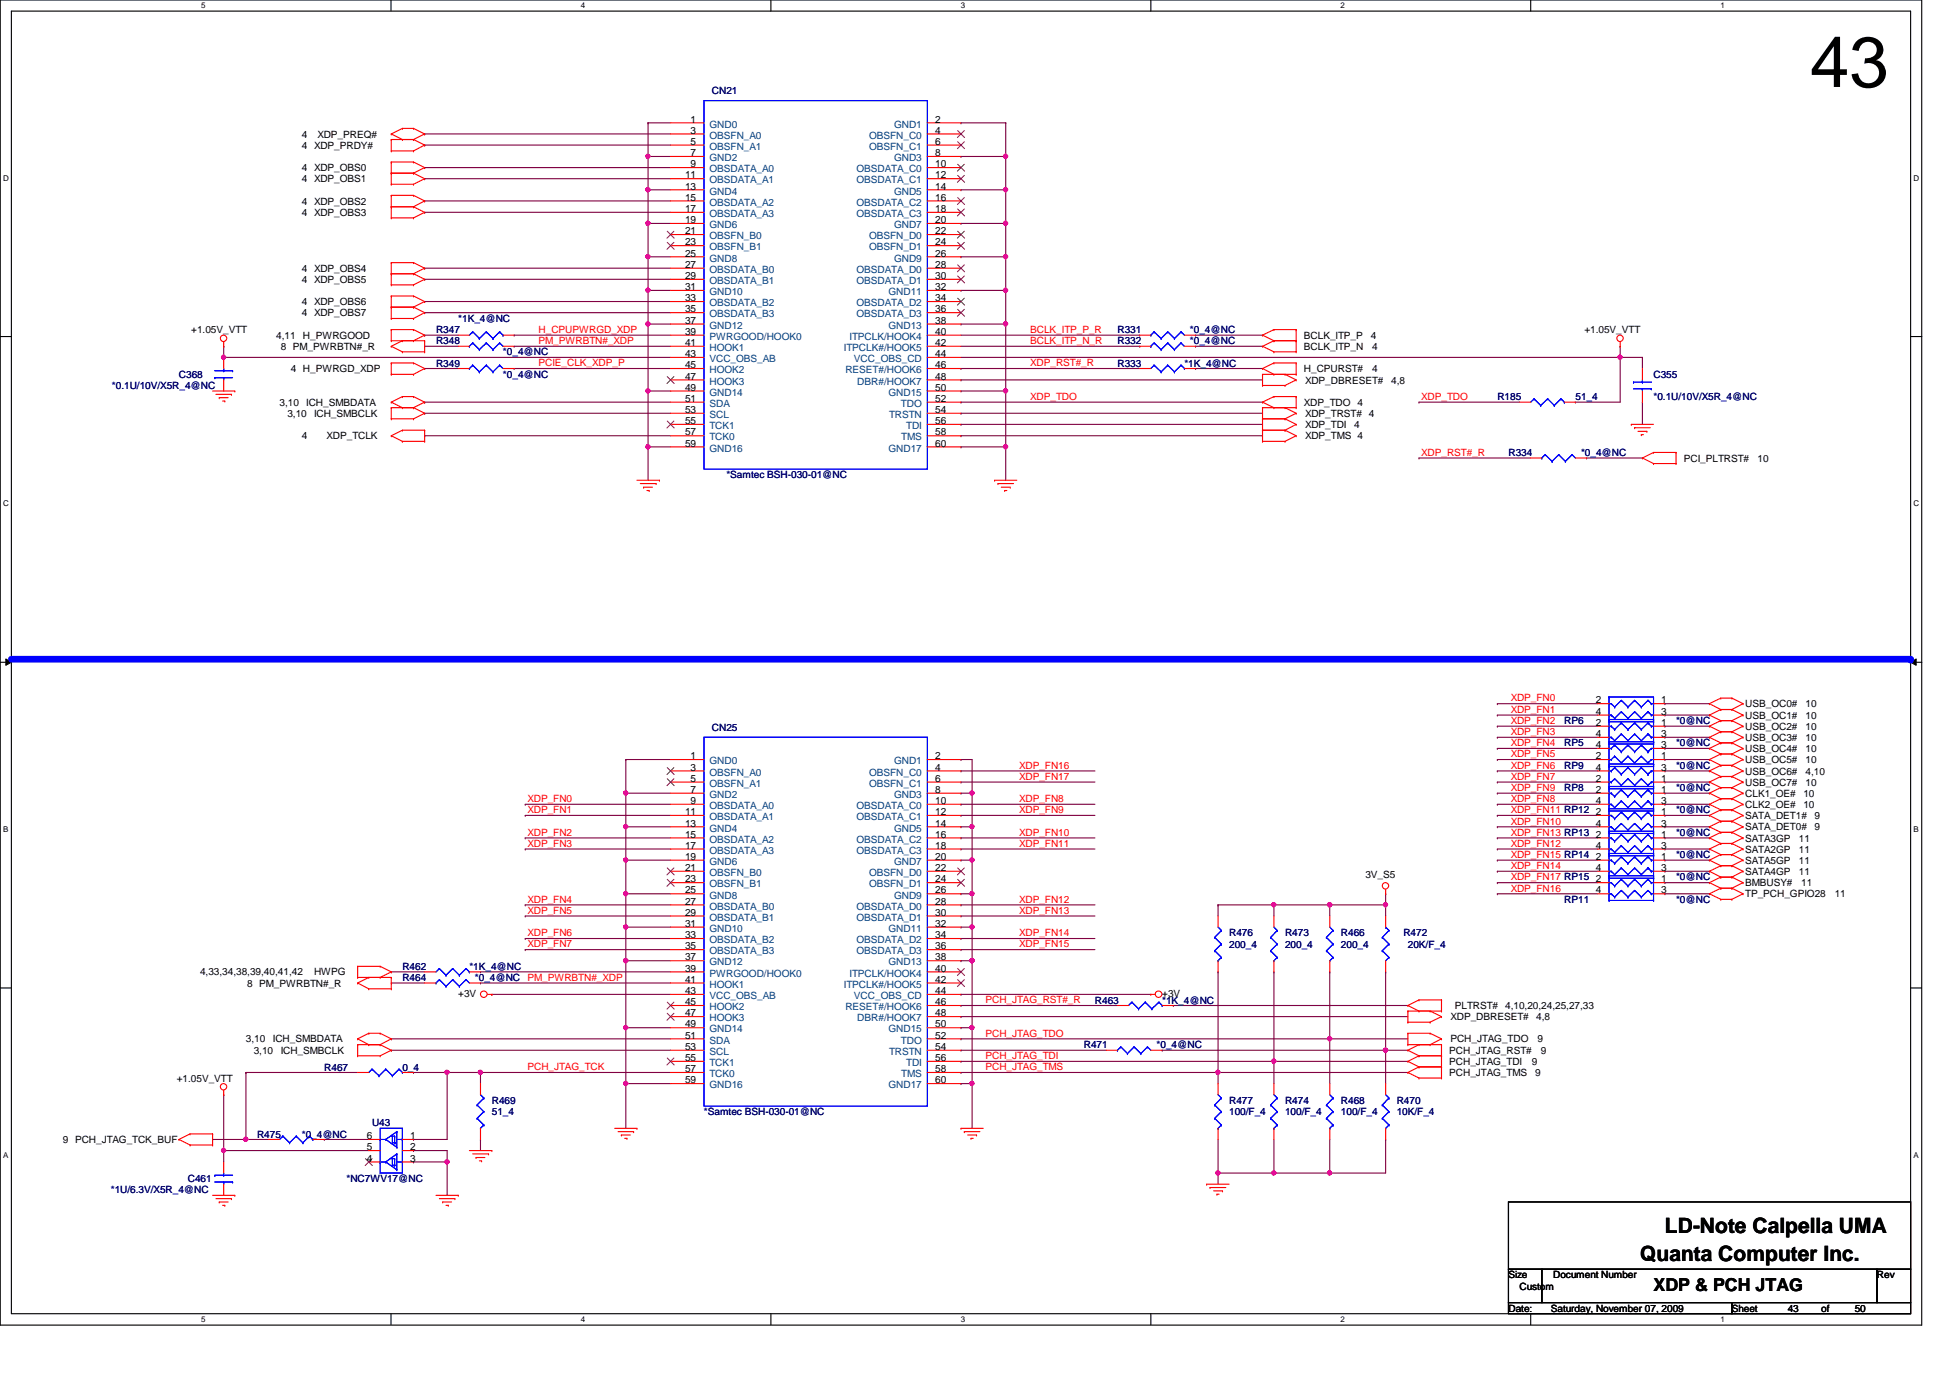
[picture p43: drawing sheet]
<svg xmlns="http://www.w3.org/2000/svg" width="297mm" height="210mm" viewBox="0 0 297 210" stroke-linecap="round" stroke-linejoin="round" font-family="sans-serif">
<defs><g id="words">
<text font-size="10.9" x="275.7" y="13.3">43</text>
<g font-size="3.2">
<text x="253.6" y="187.8">LD-Note Calpella UMA</text>
<text x="249.8" y="192">Quanta Computer Inc.</text>
</g>
<text font-size="2.7" x="251.9" y="196.7">XDP &amp; PCH JTAG</text>
<g font-size="1.5" fill="#000080">
<text x="108.5" y="14.3">CN21</text>
<text x="66.4" y="50.8">R347</text>
<text x="66.4" y="52.5">R348</text>
<text x="69.8" y="49">*1K_4@NC</text>
<text x="170.2" y="52.5">R332</text>
<text x="170.2" y="50.8">R331</text>
<text x="181.3" y="52.5">*0_4@NC</text>
<text x="181.3" y="50.8">*0_4@NC</text>
<text x="17.1" y="59.3">*0.1U/10V/X5R_4@NC</text>
<text x="27.3" y="57.5">C368</text>
<text x="66.4" y="55.8">R349</text>
<text x="76.6" y="54.1">*0_4@NC</text>
<text x="76.6" y="57.5">*0_4@NC</text>
<text x="170.2" y="55.8">R333</text>
<text x="180.4" y="55.8">*1K_4@NC</text>
<text x="251.9" y="57.5">C355</text>
<text x="228.1" y="61">R185</text>
<text x="240" y="61">51_4</text>
<text x="251.9" y="61">*0.1U/10V/X5R_4@NC</text>
<text x="229.8" y="69.5">R334</text>
<text x="240.8" y="69.5">*0_4@NC</text>
<text x="110.7" y="72.9">*Samtec BSH-030-01@NC</text>
<text x="108.5" y="111.3">CN25</text>
<text x="238.3" y="110.3">RP6</text>
<text x="238.3" y="113.7">RP5</text>
<text x="255.3" y="110.3">*0@NC</text>
<text x="255.3" y="113.7">*0@NC</text>
<text x="238.3" y="117.1">RP9</text>
<text x="255.3" y="117.1">*0@NC</text>
<text x="238.3" y="120.5">RP8</text>
<text x="255.3" y="120.5">*0@NC</text>
<text x="255.3" y="123.9">*0@NC</text>
<text x="255.3" y="127.3">*0@NC</text>
<text x="255.3" y="130.7">*0@NC</text>
<text x="238.3" y="137.5">RP11</text>
<text x="255.3" y="134.1">*0@NC</text>
<text x="255.3" y="137.5">*0@NC</text>
<text x="187.2" y="142.6">R476</text>
<text x="195.7" y="142.6">R473</text>
<text x="204.3" y="142.6">R466</text>
<text x="213.8" y="142.6">R472</text>
<text x="61.3" y="149.4">R464</text>
<text x="61.3" y="147.7">R462</text>
<text x="71.5" y="147.7">*1K_4@NC</text>
<text x="72.3" y="149.4">*0_4@NC</text>
<text x="187.2" y="144.4">200_4</text>
<text x="195.7" y="144.4">200_4</text>
<text x="204.3" y="144.4">200_4</text>
<text x="214.5" y="144.4">20K/F_4</text>
<text x="166.8" y="152.9">R463</text>
<text x="177" y="152.9">*1K_4@NC</text>
<text x="165.1" y="159.6">R471</text>
<text x="176.2" y="159.6">*0_4@NC</text>
<text x="49.4" y="163.1">R467</text>
<text x="61.3" y="163.1">0_4</text>
<text x="39.2" y="173.3">R475</text>
<text x="46" y="173.3">*0_4@NC</text>
<text x="56.7" y="171.6">U43</text>
<text x="74.9" y="168.1">R469</text>
<text x="74.9" y="169.9">51_4</text>
<text x="107.2" y="169.9">*Samtec BSH-030-01@NC</text>
<text x="187.2" y="168.1">R477</text>
<text x="187.2" y="169.9">100/F_4</text>
<text x="195.7" y="168.1">R474</text>
<text x="195.7" y="169.9">100/F_4</text>
<text x="204.3" y="168.1">R468</text>
<text x="204.3" y="169.9">100/F_4</text>
<text x="212.8" y="168.1">R470</text>
<text x="212.8" y="169.9">10K/F_4</text>
<text x="16.9" y="181.8">*1U/6.3V/X5R_4@NC</text>
<text x="28.6" y="180.1">C461</text>
<text x="52.8" y="180.1">*NC7WV17@NC</text>
</g>
<g font-size="1.5">
<text x="46" y="22.6">4 XDP_PRDY#</text>
<text x="46" y="21">4</text>
<text x="48.3" y="21">XDP_PREQ#</text>
<text x="105.2" y="18.7">1</text>
<text x="105.2" y="20.4">3</text>
<text x="105.2" y="22.1">5</text>
<text x="105.2" y="23.8">7</text>
<text x="142.4" y="18.7">2</text>
<text x="142.4" y="20.4">4</text>
<text x="142.4" y="22.1">6</text>
<text x="142.4" y="23.8">8</text>
<text x="46" y="26.1">4 XDP_OBS0</text>
<text x="46" y="27.8">4 XDP_OBS1</text>
<text x="104.3" y="27.2">11</text>
<text x="104.3" y="28.9">13</text>
<text x="105.2" y="25.5">9</text>
<text x="142.4" y="25.5">10</text>
<text x="142.4" y="27.2">12</text>
<text x="142.4" y="28.9">14</text>
<text x="46" y="31.2">4 XDP_OBS2</text>
<text x="46" y="32.9">4 XDP_OBS3</text>
<text x="104.3" y="30.6">15</text>
<text x="104.3" y="32.3">17</text>
<text x="104.3" y="34">19</text>
<text x="104.3" y="35.7">21</text>
<text x="142.4" y="30.6">16</text>
<text x="142.4" y="32.3">18</text>
<text x="142.4" y="34">20</text>
<text x="142.4" y="35.7">22</text>
<text x="46" y="41.4">4 XDP_OBS4</text>
<text x="104.3" y="37.4">23</text>
<text x="104.3" y="39.1">25</text>
<text x="104.3" y="40.8">27</text>
<text x="142.4" y="37.4">24</text>
<text x="142.4" y="39.1">26</text>
<text x="142.4" y="40.8">28</text>
<text x="46" y="46.5">4 XDP_OBS6</text>
<text x="46" y="43.1">4 XDP_OBS5</text>
<text x="104.3" y="42.5">29</text>
<text x="104.3" y="44.2">31</text>
<text x="104.3" y="45.9">33</text>
<text x="104.3" y="47.6">35</text>
<text x="142.4" y="42.5">30</text>
<text x="142.4" y="44.2">32</text>
<text x="142.4" y="45.9">34</text>
<text x="142.4" y="47.6">36</text>
<text x="29.1" y="50.8">+1.05V_VTT</text>
<text x="42.1" y="51.6">4,11</text>
<text x="42.8" y="53.3">8 PM_PWRBTN#_R</text>
<text x="46" y="48.2">4 XDP_OBS7</text>
<text x="46.1" y="51.6">H_PWRGOOD</text>
<text x="104.3" y="49.3">37</text>
<text x="104.3" y="51">39</text>
<text x="104.3" y="52.7">41</text>
<text x="142.4" y="49.3">38</text>
<text x="142.4" y="51">40</text>
<text x="142.4" y="52.7">42</text>
<text x="198.6" y="51.6">BCLK_ITP_P</text>
<text x="198.6" y="53.3">BCLK_ITP_N</text>
<text x="208.8" y="51.6">4</text>
<text x="209" y="53.3">4</text>
<text x="241.3" y="50.8">+1.05V_VTT</text>
<text x="44.3" y="56.7">4 H_PWRGD_XDP</text>
<text x="104.3" y="54.4">43</text>
<text x="104.3" y="56.1">45</text>
<text x="104.3" y="57.8">47</text>
<text x="104.3" y="59.5">49</text>
<text x="142.4" y="54.4">44</text>
<text x="142.4" y="56.1">46</text>
<text x="142.4" y="57.8">48</text>
<text x="142.4" y="59.5">50</text>
<text x="198.6" y="56.7">H_CPURST#</text>
<text x="198.8" y="58.4">XDP_DBRESET#</text>
<text x="209" y="56.7">4</text>
<text x="211.9" y="58.4">4,8</text>
<text x="42.6" y="61.8">3,10</text>
<text x="43.8" y="63.5">3,10</text>
<text x="46.6" y="61.8">ICH_SMBDATA</text>
<text x="47.8" y="63.5">ICH_SMBCLK</text>
<text x="104.3" y="61.2">51</text>
<text x="104.3" y="62.9">53</text>
<text x="104.3" y="64.6">55</text>
<text x="142.4" y="61.2">52</text>
<text x="142.4" y="62.9">54</text>
<text x="142.4" y="64.6">56</text>
<text x="198.6" y="61.8">XDP_TDO 4</text>
<text x="198.8" y="63.5">XDP_TRST# 4</text>
<text x="198.8" y="65.2">XDP_TDI</text>
<text x="206.3" y="65.2">4</text>
<text x="46" y="66.9">4</text>
<text x="49.7" y="66.9">XDP_TCLK</text>
<text x="104.3" y="66.3">57</text>
<text x="104.3" y="68">59</text>
<text x="142.4" y="66.3">58</text>
<text x="142.4" y="68">60</text>
<text x="198.8" y="66.9">XDP_TMS 4</text>
<text x="256.5" y="70.3">PCI_PLTRST#</text>
<text x="267.7" y="70.3">10</text>
<text x="243.1" y="107.1">2</text>
<text x="253.1" y="107.1">1</text>
<text x="265.9" y="107.7">USB_OC0#</text>
<text x="275" y="107.7">10</text>
<text x="243.1" y="108.9">4</text>
<text x="243.1" y="110.6">2</text>
<text x="243.1" y="112.3">4</text>
<text x="243.1" y="114">4</text>
<text x="253.1" y="108.9">3</text>
<text x="253.1" y="110.6">1</text>
<text x="253.1" y="112.3">3</text>
<text x="253.1" y="114">3</text>
<text x="265.9" y="109.5">USB_OC1#</text>
<text x="265.9" y="111.2">USB_OC2#</text>
<text x="265.9" y="112.9">USB_OC3#</text>
<text x="275" y="109.5">10</text>
<text x="275" y="111.2">10</text>
<text x="275" y="112.9">10</text>
<text x="105.2" y="115.7">1</text>
<text x="105.2" y="117.4">3</text>
<text x="105.2" y="119.1">5</text>
<text x="142.4" y="115.7">2</text>
<text x="142.4" y="117.4">4</text>
<text x="142.4" y="119.1">6</text>
<text x="243.1" y="119.1">2</text>
<text x="243.1" y="117.4">4</text>
<text x="243.1" y="115.7">2</text>
<text x="253.1" y="119.1">1</text>
<text x="253.1" y="117.4">3</text>
<text x="253.1" y="115.7">1</text>
<text x="265.9" y="114.6">USB_OC4#</text>
<text x="265.9" y="116.2">USB_OC5#</text>
<text x="265.9" y="118">USB_OC6#</text>
<text x="265.9" y="119.7">USB_OC7#</text>
<text x="275" y="114.6">10</text>
<text x="275" y="116.2">10</text>
<text x="275" y="118">4,10</text>
<text x="275" y="119.7">10</text>
<text x="104.3" y="124.2">11</text>
<text x="104.3" y="125.9">13</text>
<text x="105.2" y="120.8">7</text>
<text x="105.2" y="122.5">9</text>
<text x="142.4" y="120.8">8</text>
<text x="142.4" y="122.5">10</text>
<text x="142.4" y="124.2">12</text>
<text x="142.4" y="125.9">14</text>
<text x="243.1" y="124.2">2</text>
<text x="243.1" y="125.9">4</text>
<text x="243.1" y="120.8">2</text>
<text x="243.1" y="122.5">4</text>
<text x="253.1" y="124.2">1</text>
<text x="253.1" y="125.9">3</text>
<text x="253.1" y="120.8">1</text>
<text x="253.1" y="122.5">3</text>
<text x="265.9" y="124.8">SATA_DET1#</text>
<text x="265.9" y="121.4">CLK1_OE#</text>
<text x="265.9" y="123.1">CLK2_OE#</text>
<text x="274.7" y="121.4">10</text>
<text x="274.7" y="123.1">10</text>
<text x="276.4" y="124.8">9</text>
<text x="104.3" y="127.6">15</text>
<text x="104.3" y="129.3">17</text>
<text x="104.3" y="131">19</text>
<text x="142.4" y="127.6">16</text>
<text x="142.4" y="129.3">18</text>
<text x="142.4" y="131">20</text>
<text x="243.1" y="131">2</text>
<text x="243.1" y="127.6">2</text>
<text x="243.1" y="129.3">4</text>
<text x="253.1" y="131">1</text>
<text x="253.1" y="127.6">1</text>
<text x="253.1" y="129.3">3</text>
<text x="265.9" y="126.5">SATA_DET0#</text>
<text x="265.9" y="129.9">SATA2GP</text>
<text x="265.9" y="128.2">SATA3GP</text>
<text x="265.9" y="131.6">SATA5GP</text>
<text x="274" y="129.9">11</text>
<text x="274" y="128.2">11</text>
<text x="274" y="131.6">11</text>
<text x="276.4" y="126.5">9</text>
<text x="104.3" y="132.7">21</text>
<text x="104.3" y="134.4">23</text>
<text x="104.3" y="136.1">25</text>
<text x="104.3" y="137.8">27</text>
<text x="142.4" y="132.7">22</text>
<text x="142.4" y="134.4">24</text>
<text x="142.4" y="136.1">26</text>
<text x="142.4" y="137.8">28</text>
<text x="208" y="133.8">3V_S5</text>
<text x="243.1" y="132.7">4</text>
<text x="243.1" y="134.4">2</text>
<text x="243.1" y="136.1">4</text>
<text x="253.1" y="132.7">3</text>
<text x="253.1" y="134.4">1</text>
<text x="253.1" y="136.1">3</text>
<text x="265.9" y="133.3">SATA4GP</text>
<text x="265.9" y="136.7">TP_PCH_GPIO28</text>
<text x="265.9" y="135">BMBUSY#</text>
<text x="274" y="133.3">11</text>
<text x="274.4" y="135">11</text>
<text x="279.5" y="136.7">11</text>
<text x="104.3" y="139.5">29</text>
<text x="104.3" y="141.2">31</text>
<text x="104.3" y="142.9">33</text>
<text x="142.4" y="139.5">30</text>
<text x="142.4" y="141.2">32</text>
<text x="142.4" y="142.9">34</text>
<text x="30.5" y="148.6">4,33,34,38,39,40,41,42</text>
<text x="47.8" y="148.6">HWPG</text>
<text x="104.3" y="144.6">35</text>
<text x="104.3" y="146.3">37</text>
<text x="104.3" y="148">39</text>
<text x="104.3" y="149.7">41</text>
<text x="142.4" y="144.6">36</text>
<text x="142.4" y="146.3">38</text>
<text x="142.4" y="148">40</text>
<text x="142.4" y="149.7">42</text>
<text x="37.6" y="150.3">8 PM_PWRBTN#_R</text>
<text x="69.8" y="151.8">+3V</text>
<text x="104.3" y="151.4">43</text>
<text x="104.3" y="153.1">45</text>
<text x="104.3" y="154.8">47</text>
<text x="142.4" y="151.4">44</text>
<text x="142.4" y="153.1">46</text>
<text x="142.4" y="154.8">48</text>
<text x="177" y="151.8">+3V</text>
<text x="220.9" y="155.4">XDP_DBRESET#</text>
<text x="221.6" y="153.7">PLTRST# 4,10,20,24,25,27,33</text>
<text x="234" y="155.4">4,8</text>
<text x="37.5" y="158.8">3,10</text>
<text x="38.6" y="160.5">3,10</text>
<text x="41.6" y="158.8">ICH_SMBDATA</text>
<text x="42.8" y="160.5">ICH_SMBCLK</text>
<text x="104.3" y="156.5">49</text>
<text x="104.3" y="158.2">51</text>
<text x="104.3" y="159.9">53</text>
<text x="104.3" y="161.6">55</text>
<text x="142.4" y="156.5">50</text>
<text x="142.4" y="158.2">52</text>
<text x="142.4" y="159.9">54</text>
<text x="142.4" y="161.6">56</text>
<text x="220.8" y="160.5">PCH_JTAG_RST#</text>
<text x="220.9" y="158.8">PCH_JTAG_TDO</text>
<text x="234.2" y="158.8">9</text>
<text x="234.7" y="160.5">9</text>
<text x="26.9" y="164.8">+1.05V_VTT</text>
<text x="104.3" y="163.3">57</text>
<text x="104.3" y="165">59</text>
<text x="142.4" y="163.3">58</text>
<text x="142.4" y="165">60</text>
<text x="220.8" y="162.2">PCH_JTAG_TDI</text>
<text x="220.8" y="163.9">PCH_JTAG_TMS</text>
<text x="233.3" y="162.2">9</text>
<text x="233.8" y="163.9">9</text>
<text x="55.9" y="173.5">6</text>
<text x="62.5" y="173.5">1</text>
<text x="9.6" y="174.1">9 PCH_JTAG_TCK_BUF</text>
<text x="55.9" y="175.2">5</text>
<text x="55.9" y="177">4</text>
<text x="62.5" y="177">3</text>
<text x="62.5" y="175.2">2</text>
<text x="229.8" y="194.7">Size</text>
<text x="231.5" y="196.4">Custom</text>
<text x="236.6" y="194.7">Document Number</text>
<text x="285.9" y="194.7">Rev</text>
<text x="229.8" y="199.8">Date:</text>
<text x="236.3" y="199.8">Saturday, November 07, 2009</text>
<text x="263.8" y="199.8">Sheet</text>
<text x="272.3" y="199.8">43</text>
<text x="277.4" y="199.8">of</text>
<text x="282.5" y="199.8">50</text>
</g>
<g font-size="1.5" fill="#004080">
<text x="108.1" y="19.4">GND0</text>
<text x="108.1" y="21.1">OBSFN_A0</text>
<text x="108.1" y="22.8">OBSFN_A1</text>
<text x="132.4" y="21.1">OBSFN_C0</text>
<text x="132.4" y="22.8">OBSFN_C1</text>
<text x="136.2" y="19.4">GND1</text>
<text x="108.1" y="24.6">GND2</text>
<text x="108.1" y="26.2">OBSDATA_A0</text>
<text x="108.1" y="27.9">OBSDATA_A1</text>
<text x="108.1" y="29.6">GND4</text>
<text x="130.5" y="26.2">OBSDATA_C0</text>
<text x="130.5" y="27.9">OBSDATA_C1</text>
<text x="136.2" y="24.6">GND3</text>
<text x="136.2" y="29.6">GND5</text>
<text x="108.1" y="31.3">OBSDATA_A2</text>
<text x="108.1" y="33.1">OBSDATA_A3</text>
<text x="108.1" y="34.8">GND6</text>
<text x="130.5" y="31.3">OBSDATA_C2</text>
<text x="130.5" y="33.1">OBSDATA_C3</text>
<text x="136.2" y="34.8">GND7</text>
<text x="108.1" y="36.4">OBSFN_B0</text>
<text x="108.1" y="38.1">OBSFN_B1</text>
<text x="108.1" y="39.8">GND8</text>
<text x="108.1" y="41.6">OBSDATA_B0</text>
<text x="130.5" y="41.6">OBSDATA_D0</text>
<text x="132.4" y="36.4">OBSFN_D0</text>
<text x="132.4" y="38.1">OBSFN_D1</text>
<text x="136.2" y="39.8">GND9</text>
<text x="108.1" y="43.3">OBSDATA_B1</text>
<text x="108.1" y="45">GND10</text>
<text x="108.1" y="46.7">OBSDATA_B2</text>
<text x="130.5" y="43.3">OBSDATA_D1</text>
<text x="130.5" y="46.7">OBSDATA_D2</text>
<text x="135.3" y="45">GND11</text>
<text x="108.1" y="48.3">OBSDATA_B3</text>
<text x="108.1" y="50.1">GND12</text>
<text x="108.1" y="51.8">PWRGOOD/HOOK0</text>
<text x="108.1" y="53.5">HOOK1</text>
<text x="128.6" y="53.5">ITPCLK#/HOOK5</text>
<text x="129.4" y="51.8">ITPCLK/HOOK4</text>
<text x="130.5" y="48.3">OBSDATA_D3</text>
<text x="135.3" y="50.1">GND13</text>
<text x="108.1" y="55.2">VCC_OBS_AB</text>
<text x="108.1" y="56.9">HOOK2</text>
<text x="108.1" y="58.6">HOOK3</text>
<text x="128.8" y="56.9">RESET#/HOOK6</text>
<text x="130.1" y="55.2">VCC_OBS_CD</text>
<text x="130.6" y="58.6">DBR#/HOOK7</text>
<text x="108.1" y="60.3">GND14</text>
<text x="108.1" y="62">SDA</text>
<text x="108.1" y="63.7">SCL</text>
<text x="108.1" y="65.4">TCK1</text>
<text x="135.3" y="60.3">GND15</text>
<text x="135.4" y="63.7">TRSTN</text>
<text x="137.2" y="62">TDO</text>
<text x="138" y="65.4">TDI</text>
<text x="108.1" y="67.1">TCK0</text>
<text x="108.1" y="68.8">GND16</text>
<text x="135.3" y="68.8">GND17</text>
<text x="137.3" y="67.1">TMS</text>
<text x="108.1" y="116.4">GND0</text>
<text x="108.1" y="118.2">OBSFN_A0</text>
<text x="108.1" y="119.8">OBSFN_A1</text>
<text x="132.4" y="118.2">OBSFN_C0</text>
<text x="132.4" y="119.8">OBSFN_C1</text>
<text x="136.2" y="116.4">GND1</text>
<text x="108.1" y="121.5">GND2</text>
<text x="108.1" y="123.2">OBSDATA_A0</text>
<text x="108.1" y="124.9">OBSDATA_A1</text>
<text x="130.5" y="123.2">OBSDATA_C0</text>
<text x="130.5" y="124.9">OBSDATA_C1</text>
<text x="136.2" y="121.5">GND3</text>
<text x="108.1" y="126.7">GND4</text>
<text x="108.1" y="128.4">OBSDATA_A2</text>
<text x="108.1" y="130">OBSDATA_A3</text>
<text x="108.1" y="131.7">GND6</text>
<text x="130.5" y="128.4">OBSDATA_C2</text>
<text x="130.5" y="130">OBSDATA_C3</text>
<text x="136.2" y="126.7">GND5</text>
<text x="136.2" y="131.7">GND7</text>
<text x="108.1" y="133.4">OBSFN_B0</text>
<text x="108.1" y="135.2">OBSFN_B1</text>
<text x="108.1" y="136.9">GND8</text>
<text x="132.4" y="133.4">OBSFN_D0</text>
<text x="132.4" y="135.2">OBSFN_D1</text>
<text x="136.2" y="136.9">GND9</text>
<text x="108.1" y="138.6">OBSDATA_B0</text>
<text x="108.1" y="140.3">OBSDATA_B1</text>
<text x="108.1" y="141.9">GND10</text>
<text x="108.1" y="143.7">OBSDATA_B2</text>
<text x="130.5" y="138.6">OBSDATA_D0</text>
<text x="130.5" y="140.3">OBSDATA_D1</text>
<text x="130.5" y="143.7">OBSDATA_D2</text>
<text x="135.3" y="141.9">GND11</text>
<text x="108.1" y="145.4">OBSDATA_B3</text>
<text x="108.1" y="147.1">GND12</text>
<text x="108.1" y="148.8">PWRGOOD/HOOK0</text>
<text x="129.4" y="148.8">ITPCLK/HOOK4</text>
<text x="130.5" y="145.4">OBSDATA_D3</text>
<text x="135.3" y="147.1">GND13</text>
<text x="108.1" y="150.5">HOOK1</text>
<text x="108.1" y="152.2">VCC_OBS_AB</text>
<text x="108.1" y="153.9">HOOK2</text>
<text x="108.1" y="155.6">HOOK3</text>
<text x="128.6" y="150.5">ITPCLK#/HOOK5</text>
<text x="128.8" y="153.9">RESET#/HOOK6</text>
<text x="130.1" y="152.2">VCC_OBS_CD</text>
<text x="130.6" y="155.6">DBR#/HOOK7</text>
<text x="108.1" y="157.3">GND14</text>
<text x="108.1" y="159">SDA</text>
<text x="108.1" y="160.7">SCL</text>
<text x="135.3" y="157.3">GND15</text>
<text x="135.4" y="160.7">TRSTN</text>
<text x="137.2" y="159">TDO</text>
<text x="108.1" y="162.4">TCK1</text>
<text x="108.1" y="164.1">TCK0</text>
<text x="108.1" y="165.8">GND16</text>
<text x="135.3" y="165.8">GND17</text>
<text x="137.3" y="164.1">TMS</text>
<text x="138" y="162.4">TDI</text>
</g>
<g font-size="1.5" fill="#f00">
<text x="82" y="50.7">H_CPUPWRGD_XDP</text>
<text x="82" y="52.4">PM_PWRBTN#_XDP</text>
<text x="156.9" y="50.7">BCLK_ITP_P_R</text>
<text x="156.9" y="52.4">BCLK_ITP_N_R</text>
<text x="82" y="55.8">PCIE_CLK_XDP_P</text>
<text x="156.9" y="55.8">XDP_RST#_R</text>
<text x="156.9" y="60.9">XDP_TDO</text>
<text x="216.5" y="60.9">XDP_TDO</text>
<text x="216.5" y="69.4">XDP_RST#_R</text>
<text x="230.1" y="106.8">XDP_FN0</text>
<text x="230.1" y="108.6">XDP_FN1</text>
<text x="230.1" y="110.3">XDP_FN2</text>
<text x="230.1" y="112">XDP_FN3</text>
<text x="230.1" y="113.7">XDP_FN4</text>
<text x="155.2" y="118.8">XDP_FN17</text>
<text x="155.2" y="117.1">XDP_FN16</text>
<text x="230.1" y="115.4">XDP_FN5</text>
<text x="230.1" y="117.1">XDP_FN6</text>
<text x="230.1" y="118.8">XDP_FN7</text>
<text x="80.3" y="122.2">XDP_FN0</text>
<text x="80.3" y="123.9">XDP_FN1</text>
<text x="155.2" y="123.9">XDP_FN9</text>
<text x="155.2" y="122.2">XDP_FN8</text>
<text x="230.1" y="120.5">XDP_FN9</text>
<text x="230.1" y="122.2">XDP_FN8</text>
<text x="230.1" y="123.9">XDP_FN11 RP12</text>
<text x="230.1" y="125.6">XDP_FN10</text>
<text x="80.3" y="129">XDP_FN3</text>
<text x="80.3" y="127.3">XDP_FN2</text>
<text x="155.2" y="127.3">XDP_FN10</text>
<text x="155.2" y="129">XDP_FN11</text>
<text x="230.1" y="130.7">XDP_FN15 RP14</text>
<text x="230.1" y="127.3">XDP_FN13 RP13</text>
<text x="230.1" y="129">XDP_FN12</text>
<text x="80.3" y="137.5">XDP_FN4</text>
<text x="155.2" y="137.5">XDP_FN12</text>
<text x="230.1" y="132.4">XDP_FN14</text>
<text x="230.1" y="134.1">XDP_FN17 RP15</text>
<text x="230.1" y="135.8">XDP_FN16</text>
<text x="80.3" y="139.2">XDP_FN5</text>
<text x="80.3" y="142.6">XDP_FN6</text>
<text x="155.2" y="142.6">XDP_FN14</text>
<text x="155.2" y="139.2">XDP_FN13</text>
<text x="80.3" y="144.3">XDP_FN7</text>
<text x="80.3" y="149.4">PM_PWRBTN#_XDP</text>
<text x="155.2" y="144.3">XDP_FN15</text>
<text x="150.1" y="152.8">PCH_JTAG_RST#_R</text>
<text x="150.1" y="157.9">PCH_JTAG_TDO</text>
<text x="150.1" y="161.3">PCH_JTAG_TDI</text>
<text x="80.3" y="163">PCH_JTAG_TCK</text>
<text x="150.1" y="163">PCH_JTAG_TMS</text>
</g>
<g font-size="1.2">
<text x="30.6" y="1.3">5</text>
<text x="88.5" y="1.3">4</text>
<text x="146.3" y="1.3">3</text>
<text x="204.2" y="1.3">2</text>
<text x="262.1" y="1.3">1</text>
<text x=".5" y="27.6">D</text>
<text x="291.5" y="27.6">D</text>
<text x=".5" y="77.1">C</text>
<text x="291.5" y="77.1">C</text>
<text x=".5" y="126.7">B</text>
<text x="291.5" y="126.7">B</text>
<text x=".5" y="176.4">A</text>
<text x="291.5" y="176.4">A</text>
<text x="30.6" y="201.4">5</text>
<text x="88.5" y="201.4">4</text>
<text x="146.3" y="201.4">3</text>
<text x="204.2" y="201.4">2</text>
<text x="262.1" y="201.4">1</text>
</g>
</g></defs>
<path d="M0 0h292.7v201.8h-292.7zM1.7 1.7h289.3v198.4h-289.3z" fill="none" stroke="#000" stroke-width=".17"/>
<g fill="#fff">
<path d="M30.6 .2h.7v1.3h-.7z"/>
<path d="M30.6 200.3h.7v1.3h-.7z"/>
</g>
<path d="M59.6 0v1.7M59.6 200.1v1.7" fill="none" stroke="#000" stroke-width=".17"/>
<g fill="#fff">
<path d="M88.5 .2h.6v1.3h-.6z"/>
<path d="M88.5 200.3h.6v1.3h-.6z"/>
</g>
<path d="M117.4 0v1.7M117.4 200.1v1.7" fill="none" stroke="#000" stroke-width=".17"/>
<g fill="#fff">
<path d="M146.3 .2h.7v1.3h-.7z"/>
<path d="M146.3 200.3h.7v1.3h-.7z"/>
</g>
<path d="M175.3 0v1.7M175.3 200.1v1.7" fill="none" stroke="#000" stroke-width=".17"/>
<g fill="#fff">
<path d="M204.2 .2h.6v1.3h-.6z"/>
<path d="M204.2 200.3h.6v1.3h-.6z"/>
</g>
<path d="M233.2 0v1.7M233.2 200.1v1.7" fill="none" stroke="#000" stroke-width=".17"/>
<g fill="#fff">
<path d="M262.1 .2h.6v1.3h-.6z"/>
<path d="M262.1 200.3h.6v1.3h-.6z"/>
<path d="M.5 26.5h.8v1.3h-.8z"/>
<path d="M291.5 26.5h.8v1.3h-.8z"/>
<path d="M.5 76h.8v1.4h-.8z"/>
<path d="M291.5 76h.8v1.4h-.8z"/>
</g>
<path d="M0 51.3h1.7M291 51.3h1.7" fill="none" stroke="#000" stroke-width=".17"/>
<g fill="#fff">
<path d="M.5 125.6h.7v1.4h-.7z"/>
<path d="M291.5 125.6h.7v1.4h-.7z"/>
</g>
<path d="M0 100.9h1.7M291 100.9h1.7" fill="none" stroke="#000" stroke-width=".17"/>
<path d="M.9 100.4l.8 .5-.8 .4zM291 100.9l.9-.5v.9z" fill="#000"/>
<path d="M.9 100.4l.8 .5-.8 .4zM291 100.9l.9-.5v.9z" fill="none" stroke="#000" stroke-width=".15"/>
<g fill="#fff">
<path d="M.5 175.3h.7v1.3h-.7z"/>
<path d="M291.5 175.3h.7v1.3h-.7z"/>
</g>
<path d="M0 150.5h1.7M291 150.5h1.7" fill="none" stroke="#000" stroke-width=".17"/>
<path d="M34.1 54.4h.1M34.1 54.4h68" fill="none" stroke="#800040" stroke-width=".17"/>
<circle cx="34.1" cy="54.4" r=".32" fill="#f0f"/>
<circle cx="34.1" cy="54.4" r=".32" fill="none" stroke="#f0f" stroke-width=".17"/>
<path d="M98.7 59.6h.1M98.7 59.6v8.5" fill="none" stroke="#800040" stroke-width=".17"/>
<circle cx="98.7" cy="59.5" r=".32" fill="#f0f"/>
<circle cx="98.7" cy="59.5" r=".32" fill="none" stroke="#f0f" stroke-width=".17"/>
<g fill="none" stroke="#800040" stroke-width=".17">
<path d="M64.7 51.1h.1M64.7 52.7h.1M64.7 56.1h.1M64.7 51.1h5.1M64.7 52.7h5.1M64.7 56.1h5.1M78.3 51.1h.1M78.3 52.7h.1M78.3 56.1h.1M78.3 51.1h23.8M78.3 52.7h23.8M78.3 56.1h23.8"/>
<path d="M146.4 57.9h.1M146.4 57.9h45.9M182.1 51.1h.1M182.1 52.7h.1M182.1 51.1h10.2M182.1 52.7h10.2M246.8 52.7h.1M246.8 54.4h.1M246.8 52.7v1.7M246.8 54.4h3.4"/>
</g>
<circle cx="246.8" cy="54.4" r=".32" fill="#f0f"/>
<circle cx="246.8" cy="54.4" r=".32" fill="none" stroke="#f0f" stroke-width=".17"/>
<path d="M98.7 49.4h.1M98.7 44.2h.1M98.7 49.4h3.4M98.7 44.2v5.2M250.2 61.3h.1M250.2 61.3v3.3" fill="none" stroke="#800040" stroke-width=".17"/>
<circle cx="98.7" cy="44.2" r=".32" fill="#f0f"/>
<circle cx="98.7" cy="44.2" r=".32" fill="none" stroke="#f0f" stroke-width=".17"/>
<path d="M98.7 39.1h.1M98.7 39.1v5.1M98.7 44.2h.1M98.7 44.2h3.4" fill="none" stroke="#800040" stroke-width=".17"/>
<circle cx="98.7" cy="39.1" r=".32" fill="#f0f"/>
<circle cx="98.7" cy="39.1" r=".32" fill="none" stroke="#f0f" stroke-width=".17"/>
<path d="M98.7 39.1h.1M98.7 34h.1M98.7 39.1h3.4M98.7 34v5.1" fill="none" stroke="#800040" stroke-width=".17"/>
<circle cx="98.7" cy="34" r=".32" fill="#f0f"/>
<circle cx="98.7" cy="34" r=".32" fill="none" stroke="#f0f" stroke-width=".17"/>
<path d="M98.7 34h.1M98.7 28.9h.1M98.7 34h3.4M98.7 28.9v5.1" fill="none" stroke="#800040" stroke-width=".17"/>
<circle cx="98.7" cy="28.9" r=".32" fill="#f0f"/>
<circle cx="98.7" cy="28.9" r=".32" fill="none" stroke="#f0f" stroke-width=".17"/>
<path d="M98.7 28.9h.1M98.7 23.8h.1M98.7 28.9h3.4M98.7 23.8v5.1" fill="none" stroke="#800040" stroke-width=".17"/>
<circle cx="98.7" cy="23.8" r=".32" fill="#f0f"/>
<circle cx="98.7" cy="23.8" r=".32" fill="none" stroke="#f0f" stroke-width=".17"/>
<path d="M98.7 18.7h.1M98.7 18.7v5.1M98.7 18.7h3.4M98.7 23.8h.1M98.7 23.8h3.4M153.2 44.2h.1M153.2 44.2v5.2" fill="none" stroke="#800040" stroke-width=".17"/>
<circle cx="153.2" cy="44.2" r=".32" fill="#f0f"/>
<circle cx="153.2" cy="44.2" r=".32" fill="none" stroke="#f0f" stroke-width=".17"/>
<path d="M153.2 39.1h.1M153.2 39.1v5.1h-6.8M146.4 44.2h.1" fill="none" stroke="#800040" stroke-width=".17"/>
<circle cx="153.2" cy="39.1" r=".32" fill="#f0f"/>
<circle cx="153.2" cy="39.1" r=".32" fill="none" stroke="#f0f" stroke-width=".17"/>
<path d="M146.4 39.1h.1M153.2 34h.1M153.2 34v5.1h-6.8" fill="none" stroke="#800040" stroke-width=".17"/>
<circle cx="153.2" cy="34" r=".32" fill="#f0f"/>
<circle cx="153.2" cy="34" r=".32" fill="none" stroke="#f0f" stroke-width=".17"/>
<path d="M146.4 34h.1M153.2 28.9h.1M153.2 28.9v5.1h-6.8" fill="none" stroke="#800040" stroke-width=".17"/>
<circle cx="153.2" cy="28.9" r=".32" fill="#f0f"/>
<circle cx="153.2" cy="28.9" r=".32" fill="none" stroke="#f0f" stroke-width=".17"/>
<path d="M146.4 28.9h.1M153.2 23.8h.1M153.2 23.8v5.1h-6.8" fill="none" stroke="#800040" stroke-width=".17"/>
<circle cx="153.2" cy="23.8" r=".32" fill="#f0f"/>
<circle cx="153.2" cy="23.8" r=".32" fill="none" stroke="#f0f" stroke-width=".17"/>
<path d="M146.4 18.7h.1M146.4 18.7h6.8M153.2 18.7h.1M153.2 18.7v5.1h-6.8M146.4 23.8h.1M98.7 68.1h.1M98.7 68.1h3.4M98.7 68.1v5.1" fill="none" stroke="#800040" stroke-width=".17"/>
<circle cx="98.7" cy="68" r=".32" fill="#f0f"/>
<circle cx="98.7" cy="68" r=".32" fill="none" stroke="#f0f" stroke-width=".17"/>
<path d="M98.7 59.6h.1M98.7 49.4h.1M98.7 59.6h3.4M98.7 49.4v10.2" fill="none" stroke="#800040" stroke-width=".17"/>
<circle cx="98.7" cy="49.3" r=".32" fill="#f0f"/>
<circle cx="98.7" cy="49.3" r=".32" fill="none" stroke="#f0f" stroke-width=".17"/>
<g fill="none" stroke="#800040" stroke-width=".17">
<path d="M64.7 32.3h.1M64.7 30.6h.1M64.7 27.2h.1M64.7 25.5h.1M64.7 22.1h.1M64.7 20.4h.1M64.7 32.3h37.4M64.7 30.6h37.4M64.7 27.2h37.4M64.7 25.5h37.4M64.7 22.1h37.4M64.7 20.4h37.4"/>
<path d="M64.7 47.6h.1M64.7 45.9h.1M64.7 42.5h.1M64.7 40.9h.1M64.7 47.6h37.4M64.7 45.9h37.4M64.7 42.5h37.4M64.7 40.9h37.4M153.2 59.6h.1M153.2 59.6v8.5"/>
</g>
<circle cx="153.2" cy="59.5" r=".32" fill="#f0f"/>
<circle cx="153.2" cy="59.5" r=".32" fill="none" stroke="#f0f" stroke-width=".17"/>
<path d="M146.4 68.1h.1M146.4 68.1h6.8M153.2 68.1h.1M153.2 68.1v5.1" fill="none" stroke="#800040" stroke-width=".17"/>
<circle cx="153.2" cy="68" r=".32" fill="#f0f"/>
<circle cx="153.2" cy="68" r=".32" fill="none" stroke="#f0f" stroke-width=".17"/>
<path d="M146.4 59.6h.1M153.2 49.4h.1M153.2 49.4v10.2h-6.8" fill="none" stroke="#800040" stroke-width=".17"/>
<circle cx="153.2" cy="49.3" r=".32" fill="#f0f"/>
<circle cx="153.2" cy="49.3" r=".32" fill="none" stroke="#f0f" stroke-width=".17"/>
<g fill="none" stroke="#800040" stroke-width=".17">
<path d="M34.1 52.7h.1M34.1 52.7v1.7M146.4 49.4h.1M146.4 56.1h.1M146.4 49.4h6.8M146.4 51.1h27.2M146.4 56.1h27.2M146.4 54.4h100.4M146.4 52.7h27.2M173.6 51.1h.1M173.6 52.7h.1M182.1 56.1h.1"/>
<path d="M182.1 56.1h10.2M246.8 54.4h.1M246.8 54.4v6.9h-6.8M250.2 54.4h.1M250.2 54.4v1.7M64.7 66.4h.1M64.7 62.9h.1M64.7 61.3h.1M64.7 66.4h37.4M64.7 62.9h37.4M64.7 61.3h37.4M146.4 66.4h.1"/>
<path d="M146.4 64.6h.1M146.4 62.9h.1M146.4 61.3h.1M146.4 66.4h45.9M146.4 62.9h45.9M146.4 61.3h45.9M146.4 64.6h45.9M216.2 61.3h.1M216.2 69.8h.1M216.2 61.3h15.3M216.2 69.8h17M240 61.3h.1"/>
<path d="M241.7 69.8h.1M241.7 69.8h8.5M185.5 178.7h.1M185.5 178.7h8.6"/>
</g>
<circle cx="185.5" cy="178.7" r=".32" fill="#f0f"/>
<circle cx="185.5" cy="178.7" r=".32" fill="none" stroke="#f0f" stroke-width=".17"/>
<g fill="none" stroke="#800040" stroke-width=".17">
<path d="M228.1 107.2h.1M228.1 108.9h.1M228.1 110.6h.1M228.1 112.3h.1M228.1 114h.1M228.1 115.7h.1M228.1 117.4h.1M228.1 119.1h.1M228.1 107.2h15.3M228.1 108.9h15.3M228.1 110.6h15.3M228.1 112.3h15.3"/>
<path d="M228.1 114h15.3M228.1 115.7h15.3M228.1 117.4h15.3M228.1 119.1h15.3M253.6 114h.1M253.6 115.7h.1M253.6 117.4h.1M253.6 119.1h.1M253.6 107.2h.1M253.6 110.6h.1M253.6 108.9h.1M253.6 112.3h.1"/>
<path d="M253.6 107.2h6.8M253.6 108.9h6.8M253.6 110.6h6.8M253.6 112.3h6.8M253.6 114h6.8M253.6 115.7h6.8M253.6 117.4h6.8M253.6 119.1h6.8M228.1 120.8h.1M228.1 122.5h.1M228.1 131h.1M228.1 132.7h.1"/>
<path d="M228.1 134.5h.1M228.1 136.1h.1M228.1 127.6h.1M228.1 129.3h.1M228.1 124.2h.1M228.1 125.9h.1M228.1 134.5h15.3M228.1 136.1h15.3M228.1 120.8h15.3M228.1 122.5h15.3M228.1 124.2h15.3M228.1 125.9h15.3"/>
<path d="M228.1 127.6h15.3M228.1 131h15.3M228.1 132.7h15.3M228.1 129.3h15.3M253.6 134.5h.1M253.6 136.1h.1M253.6 120.8h.1M253.6 122.5h.1M253.6 124.2h.1M253.6 125.9h.1M253.6 127.6h.1M253.6 129.3h.1"/>
<path d="M253.6 131h.1M253.6 132.7h.1M253.6 134.5h6.8M253.6 136.1h6.8M253.6 120.8h6.8M253.6 122.5h6.8M253.6 124.2h6.8M253.6 125.9h6.8M253.6 127.6h6.8M253.6 131h6.8M253.6 132.7h6.8M253.6 129.3h6.8"/>
<path d="M74.9 151.5h.1M74.9 151.5h27.2M146.4 158.2h.1M146.4 154.9h.1M146.4 158.2h56.2M146.4 154.9h68.1M68.1 163.4h.1M68.1 163.4v10.2M73.2 163.4h.1M73.2 163.4h28.9M211.1 173.6h.1M211.1 173.6v5.1"/>
</g>
<circle cx="73.2" cy="163.3" r=".32" fill="#f0f"/>
<circle cx="73.2" cy="163.3" r=".32" fill="none" stroke="#f0f" stroke-width=".17"/>
<g fill="none" stroke="#800040" stroke-width=".17">
<path d="M80 139.5h.1M80 137.8h.1M80 139.5h22.1M80 137.8h22.1M146.4 139.5h.1M146.4 137.8h.1M146.4 124.2h.1M146.4 122.5h.1M146.4 139.5h20.4M146.4 137.8h20.4M146.4 124.2h20.4M146.4 122.5h20.4"/>
<path d="M146.4 143h.1M146.4 144.7h.1M146.4 143h20.4M146.4 144.7h20.4M178.7 153.2h.1M178.7 153.2h35.8M194.1 148h.1M194.1 148v13.7M185.5 178.7h.1M185.5 173.6v6.8"/>
</g>
<circle cx="194" cy="161.6" r=".32" fill="#f0f"/>
<circle cx="194" cy="161.6" r=".32" fill="none" stroke="#f0f" stroke-width=".17"/>
<path d="M185.5 137.8h.1M185.5 137.8v1.7M194.1 137.8h.1M194.1 137.8v1.7M185.5 148h.1M185.5 148v15.4" fill="none" stroke="#800040" stroke-width=".17"/>
<circle cx="185.5" cy="163.3" r=".32" fill="#f0f"/>
<circle cx="185.5" cy="163.3" r=".32" fill="none" stroke="#f0f" stroke-width=".17"/>
<path d="M202.6 137.8h.1M202.6 137.8v1.7" fill="none" stroke="#800040" stroke-width=".17"/>
<circle cx="202.5" cy="137.8" r=".32" fill="#f0f"/>
<circle cx="202.5" cy="137.8" r=".32" fill="none" stroke="#f0f" stroke-width=".17"/>
<path d="M194.1 137.8h.1M194.1 137.8h8.5M202.6 148h.1M202.6 148v10.2" fill="none" stroke="#800040" stroke-width=".17"/>
<circle cx="202.5" cy="137.8" r=".32" fill="#f0f"/>
<circle cx="202.5" cy="137.8" r=".32" fill="none" stroke="#f0f" stroke-width=".17"/>
<circle cx="194" cy="137.8" r=".32" fill="#f0f"/>
<circle cx="194" cy="137.8" r=".32" fill="none" stroke="#f0f" stroke-width=".17"/>
<g fill="none" stroke="#800040" stroke-width=".17">
<path d="M80 122.5h.1M80 122.5h22.1M59.6 148h.1M59.6 148h5.1M73.2 148h.1M73.2 148h28.9M80 144.7h.1M80 143h.1M80 144.7h22.1M80 143h22.1M68.1 163.4h.1M68.1 163.4h5.1"/>
<path d="M185.5 163.4h.1M185.5 163.4v1.7M194.1 161.7h.1M194.1 161.7h20.4"/>
</g>
<circle cx="68.1" cy="163.3" r=".32" fill="#f0f"/>
<circle cx="68.1" cy="163.3" r=".32" fill="none" stroke="#f0f" stroke-width=".17"/>
<g fill="none" stroke="#800040" stroke-width=".17">
<path d="M80 124.2h.1M80 124.2h22.1M146.4 127.6h.1M146.4 129.3h.1M146.4 127.6h20.4M146.4 129.3h20.4M59.6 160h.1M59.6 158.2h.1M59.6 149.7h.1M59.6 160h42.5M59.6 158.2h42.5M59.6 149.7h5.1"/>
<path d="M73.2 149.7h.1M73.2 149.7h28.9M95.3 156.5h.1M95.3 156.5v8.6M211.1 148h.1M211.1 148v12M73.2 163.4h.1M73.2 163.4v1.7M146.4 163.4h.1M146.4 163.4h68.1M185.5 163.4h.1M194.1 161.7h.1"/>
<path d="M194.1 161.7v3.4"/>
</g>
<circle cx="95.3" cy="156.5" r=".32" fill="#f0f"/>
<circle cx="95.3" cy="156.5" r=".32" fill="none" stroke="#f0f" stroke-width=".17"/>
<path d="M95.3 131h.1M95.3 125.9v5.1" fill="none" stroke="#800040" stroke-width=".17"/>
<circle cx="95.3" cy="125.9" r=".32" fill="#f0f"/>
<circle cx="95.3" cy="125.9" r=".32" fill="none" stroke="#f0f" stroke-width=".17"/>
<circle cx="95.3" cy="131" r=".32" fill="#f0f"/>
<circle cx="95.3" cy="131" r=".32" fill="none" stroke="#f0f" stroke-width=".17"/>
<path d="M95.3 115.7v5.1M95.3 125.9h.1M95.3 120.8h.1M95.3 125.9h6.8M95.3 120.8h6.8" fill="none" stroke="#800040" stroke-width=".17"/>
<circle cx="95.3" cy="120.8" r=".32" fill="#f0f"/>
<circle cx="95.3" cy="120.8" r=".32" fill="none" stroke="#f0f" stroke-width=".17"/>
<path d="M95.3 115.7h.1M95.3 115.7h6.8M95.3 146.3h.1M95.3 146.3v10.2" fill="none" stroke="#800040" stroke-width=".17"/>
<circle cx="95.3" cy="146.3" r=".32" fill="#f0f"/>
<circle cx="95.3" cy="146.3" r=".32" fill="none" stroke="#f0f" stroke-width=".17"/>
<path d="M95.3 146.3h.1M95.3 146.3h6.8M95.3 141.2v5.1" fill="none" stroke="#800040" stroke-width=".17"/>
<circle cx="95.3" cy="146.3" r=".32" fill="#f0f"/>
<circle cx="95.3" cy="146.3" r=".32" fill="none" stroke="#f0f" stroke-width=".17"/>
<path d="M95.3 136.1v5.1M95.3 141.2h.1M95.3 141.2h6.8" fill="none" stroke="#800040" stroke-width=".17"/>
<circle cx="95.3" cy="141.2" r=".32" fill="#f0f"/>
<circle cx="95.3" cy="141.2" r=".32" fill="none" stroke="#f0f" stroke-width=".17"/>
<path d="M95.3 136.1h.1M95.3 136.1h6.8M95.3 131v5.1" fill="none" stroke="#800040" stroke-width=".17"/>
<circle cx="95.3" cy="136.1" r=".32" fill="#f0f"/>
<circle cx="95.3" cy="136.1" r=".32" fill="none" stroke="#f0f" stroke-width=".17"/>
<path d="M148.1 115.7v5.1M95.3 131h.1M95.3 131h6.8M146.4 120.8h.1M146.4 120.8h1.7M148.1 120.8h.1" fill="none" stroke="#800040" stroke-width=".17"/>
<circle cx="148.1" cy="120.8" r=".32" fill="#f0f"/>
<circle cx="148.1" cy="120.8" r=".32" fill="none" stroke="#f0f" stroke-width=".17"/>
<path d="M146.4 115.7h.1M146.4 115.7h1.7M95.3 165.1h.1M95.3 165.1h6.8M95.3 165.1v6.8M146.4 161.7h.1M146.4 161.7h47.7" fill="none" stroke="#800040" stroke-width=".17"/>
<circle cx="95.3" cy="165" r=".32" fill="#f0f"/>
<circle cx="95.3" cy="165" r=".32" fill="none" stroke="#f0f" stroke-width=".17"/>
<path d="M95.3 156.5h.1M95.3 156.5h6.8M146.4 146.3h.1M146.4 146.3h1.7M148.1 146.3h.1M148.1 141.2v5.1" fill="none" stroke="#800040" stroke-width=".17"/>
<circle cx="148.1" cy="146.3" r=".32" fill="#f0f"/>
<circle cx="148.1" cy="146.3" r=".32" fill="none" stroke="#f0f" stroke-width=".17"/>
<path d="M148.1 136.1v5.1M146.4 141.2h.1M146.4 141.2h1.7M148.1 141.2h.1" fill="none" stroke="#800040" stroke-width=".17"/>
<circle cx="148.1" cy="141.2" r=".32" fill="#f0f"/>
<circle cx="148.1" cy="141.2" r=".32" fill="none" stroke="#f0f" stroke-width=".17"/>
<path d="M146.4 136.1h.1M146.4 136.1h1.7M148.1 136.1h.1M148.1 131v5.1" fill="none" stroke="#800040" stroke-width=".17"/>
<circle cx="148.1" cy="136.1" r=".32" fill="#f0f"/>
<circle cx="148.1" cy="136.1" r=".32" fill="none" stroke="#f0f" stroke-width=".17"/>
<path d="M146.4 131h.1M146.4 131h1.7M148.1 131h.1M148.1 125.9v5.1" fill="none" stroke="#800040" stroke-width=".17"/>
<circle cx="148.1" cy="131" r=".32" fill="#f0f"/>
<circle cx="148.1" cy="131" r=".32" fill="none" stroke="#f0f" stroke-width=".17"/>
<path d="M148.1 156.5h.1M148.1 156.5v8.6" fill="none" stroke="#800040" stroke-width=".17"/>
<circle cx="148.1" cy="156.5" r=".32" fill="#f0f"/>
<circle cx="148.1" cy="156.5" r=".32" fill="none" stroke="#f0f" stroke-width=".17"/>
<path d="M146.4 165.1h.1M146.4 165.1h1.7M148.1 165.1h.1M148.1 165.1v6.8" fill="none" stroke="#800040" stroke-width=".17"/>
<circle cx="148.1" cy="165" r=".32" fill="#f0f"/>
<circle cx="148.1" cy="165" r=".32" fill="none" stroke="#f0f" stroke-width=".17"/>
<path d="M146.4 156.5h.1M148.1 146.3h.1M148.1 146.3v10.2h-1.7" fill="none" stroke="#800040" stroke-width=".17"/>
<circle cx="148.1" cy="146.3" r=".32" fill="#f0f"/>
<circle cx="148.1" cy="146.3" r=".32" fill="none" stroke="#f0f" stroke-width=".17"/>
<g fill="none" stroke="#800040" stroke-width=".17">
<path d="M80 129.3h.1M80 127.6h.1M80 129.3h22.1M80 127.6h22.1M211.1 137.8h.1M211.1 137.8v1.7M146.4 153.2h.1M146.4 153.2h23.8M202.6 158.2h.1M202.6 158.2v6.9M211.1 160h.1M211.1 160v5.1"/>
<path d="M211.1 160h3.4M73.2 173.6h.1M73.2 173.6v1.7"/>
</g>
<circle cx="211" cy="160" r=".32" fill="#f0f"/>
<circle cx="211" cy="160" r=".32" fill="none" stroke="#f0f" stroke-width=".17"/>
<path d="M146.4 119.1h.1M146.4 117.4h.1M146.4 119.1h20.4M146.4 117.4h20.4M146.4 151.5h.1M146.4 160h.1M146.4 151.5h28.9M146.4 160h22.1M202.6 158.2h.1M202.6 158.2h11.9" fill="none" stroke="#800040" stroke-width=".17"/>
<circle cx="202.5" cy="158.2" r=".32" fill="#f0f"/>
<circle cx="202.5" cy="158.2" r=".32" fill="none" stroke="#f0f" stroke-width=".17"/>
<path d="M34.1 166.8h.1M34.1 166.8v8.5" fill="none" stroke="#800040" stroke-width=".17"/>
<circle cx="34.1" cy="175.2" r=".32" fill="#f0f"/>
<circle cx="34.1" cy="175.2" r=".32" fill="none" stroke="#f0f" stroke-width=".17"/>
<path d="M34.1 175.3h.1M34.1 175.3v1.7M37.5 173.6h.1M37.5 173.6h3.4" fill="none" stroke="#800040" stroke-width=".17"/>
<circle cx="37.4" cy="173.5" r=".32" fill="#f0f"/>
<circle cx="37.4" cy="173.5" r=".32" fill="none" stroke="#f0f" stroke-width=".17"/>
<path d="M68.1 177h.1M68.1 177v5.1" fill="none" stroke="#800040" stroke-width=".17"/>
<circle cx="68.1" cy="177" r=".32" fill="#f0f"/>
<circle cx="68.1" cy="177" r=".32" fill="none" stroke="#f0f" stroke-width=".17"/>
<g fill="none" stroke="#800040" stroke-width=".17">
<path d="M185.5 137.8h.1M185.5 137.8h8.6M34.1 175.3h.1M34.1 175.3h22.1M37.5 163.4h.1M37.5 163.4h17M37.5 163.4v10.2M49.4 173.6h.1M49.4 173.6h6.8M63 177h.1M63 175.3h.1M63 163.4h.1"/>
<path d="M63 177h5.1M63 175.3h5.1M63 163.4h5.1M202.6 178.7h.1M202.6 178.7h8.5"/>
</g>
<circle cx="202.5" cy="178.7" r=".32" fill="#f0f"/>
<circle cx="202.5" cy="178.7" r=".32" fill="none" stroke="#f0f" stroke-width=".17"/>
<path d="M194.1 178.7h.1M194.1 178.7h8.5" fill="none" stroke="#800040" stroke-width=".17"/>
<circle cx="194" cy="178.7" r=".32" fill="#f0f"/>
<circle cx="194" cy="178.7" r=".32" fill="none" stroke="#f0f" stroke-width=".17"/>
<path d="M146.4 125.9h.1M146.4 125.9h1.7" fill="none" stroke="#800040" stroke-width=".17"/>
<circle cx="148.1" cy="125.9" r=".32" fill="#f0f"/>
<circle cx="148.1" cy="125.9" r=".32" fill="none" stroke="#f0f" stroke-width=".17"/>
<g fill="none" stroke="#800040" stroke-width=".17">
<path d="M95.3 125.9h.1M95.3 120.8v5.1M148.1 120.8h.1M148.1 120.8v5.1M202.6 137.8h.1M202.6 137.8h8.5M177 160h.1M177 160h34.1M32.4 173.6h.1M32.4 173.6h5.1M63 173.6h.1M63 173.6h5.1"/>
<path d="M68.1 177h.1M68.1 175.3v1.7M194.1 178.7h.1M194.1 173.6v5.1M202.6 178.7h.1M202.6 173.6v5.1"/>
</g>
<circle cx="211" cy="137.8" r=".32" fill="#f0f"/>
<circle cx="211" cy="137.8" r=".32" fill="none" stroke="#f0f" stroke-width=".17"/>
<path d="M211.1 136.1h.1M211.1 136.1v1.7" fill="none" stroke="#800040" stroke-width=".17"/>
<g fill="none" stroke="#f00" stroke-width=".17">
<path d="M61.3 19.6h.1M61.3 19.6l-1.7 .8M61.3 19.6h1.7M63 19.6h.1M63 19.6l1.7 .8M59.6 26.4h.1M59.6 24.7h.1M59.6 23h.1M59.6 21.3h.1M59.6 20.4h.1M59.6 31.5h.1M59.6 29.8h.1"/>
<path d="M59.6 33.2h.1M59.6 28.1h.1M59.6 24.7h3.4M59.6 26.4h3.4M59.6 21.3v1.7M59.6 24.7v3.4M59.6 29.8v3.4M59.6 21.3h3.4M59.6 23h3.4M59.6 20.4l1.7 .9M59.6 29.8h3.4M59.6 31.5h3.4"/>
<path d="M59.6 33.2h3.4M59.6 28.1h3.4M61.3 21.3h.1M63 24.7h.1M63 26.4h.1M63 21.3h.1M63 23h.1M63 29.8h.1M63 31.5h.1M63 33.2h.1M63 28.1h.1M63 24.7l1.7 .8"/>
<path d="M63 21.3l1.7 .8M63 29.8l1.7 .8M63 31.5l1.7 .8M63 26.4l1.7 .8M64.7 25.5h.1M64.7 22.1h.1M64.7 20.4h.1M64.7 30.6h.1M64.7 32.3h.1M64.7 27.2h.1M64.7 25.5l-1.7 .9M64.7 22.1l-1.7 .9"/>
<path d="M64.7 20.4l-1.7 .9M64.7 30.6l-1.7 .9M64.7 32.3l-1.7 .9M64.7 27.2l-1.7 .9M32.4 59.6h3.4M34.1 52.7h.1M34.1 52.1v.6M35.8 59.6h.1M59.6 41.7h.1M59.6 40h.1M59.6 46.8h.1M59.6 45.1h.1"/>
<path d="M59.6 48.5h.1M59.6 43.4h.1M59.6 57h.1M59.6 55.3h.1M59.6 52.7h.1M59.6 51.9h.1M59.6 50.2h.1M59.6 40v3.4M59.6 45.1v3.4M59.6 50.2v1.7M59.6 55.3v1.7M59.6 40h3.4"/>
<path d="M59.6 41.7h3.4M59.6 45.1h3.4M59.6 46.8h3.4M59.6 48.5h3.4M59.6 43.4h3.4M59.6 55.3h3.4M59.6 57h3.4M59.6 51.9h5.1M59.6 52.7l1.7 .9M59.6 50.2h3.4M61.3 51.9h.1M61.3 53.6h.1"/>
<path d="M61.3 51.9l-1.7 .8M61.3 53.6h3.4M63 40h.1M63 41.7h.1M63 45.1h.1M63 46.8h.1M63 48.5h.1M63 43.4h.1M63 55.3h.1M63 57h.1M63 50.2h.1M63 51.9h.1"/>
<path d="M63 40l1.7 .9M63 45.1l1.7 .8M63 46.8l1.7 .8M63 41.7l1.7 .8M63 55.3l1.7 .8M63 50.2l1.7 .9M64.7 40.9h.1M64.7 45.9h.1M64.7 47.6h.1M64.7 42.5h.1M64.7 56.1h.1M64.7 51.9h.1"/>
<path d="M64.7 53.6h.1M64.7 51.1h.1M64.7 40.9l-1.7 .8M64.7 45.9l-1.7 .9M64.7 47.6l-1.7 .9M64.7 42.5l-1.7 .9M64.7 56.1l-1.7 .9M64.7 51.9v1.7M64.7 51.1l-1.7 .8M192.3 56.1h.1M192.3 57h.1M192.3 58.7h.1"/>
<path d="M192.3 51.1h.1M192.3 52.7h.1M192.3 57v1.7M192.3 57h5.1M192.3 56.1l1.8 .9M192.3 58.7h3.4M192.3 51.1l1.8 .8M192.3 52.7l1.8 .9M194.1 55.3h.1M194.1 57h.1M194.1 50.2h.1M194.1 51.9h.1"/>
<path d="M194.1 53.6h.1M194.1 55.3h3.3M194.1 51.9h3.3M194.1 53.6h3.3M194.1 50.2h3.3M194.1 55.3l-1.8 .8M194.1 50.2l-1.8 .9M194.1 51.9l-1.8 .8M195.7 57h.1M195.7 58.7h.1M195.7 57l1.7 .9M197.4 57h.1"/>
<path d="M197.4 55.3h.1M197.4 57.9h.1M197.4 51.9h.1M197.4 50.2h.1M197.4 53.6h.1M197.4 50.2v3.4M197.4 55.3v1.7M197.4 57.9l-1.7 .8M246.8 52.7h.1M246.8 52.1v.6M32.9 60.1h2.4M33.4 60.6h.1"/>
<path d="M33.4 60.6h1.4M33.9 61.1h.3M34.2 61.1h.1M35.3 60.1h.1M59.6 61.3h.1M59.6 66.4h.1M59.6 63.8h.1M59.6 62.1h.1M59.6 62.1v1.7M59.6 62.1h3.4M59.6 63.8h3.4M59.6 61.3l1.7 .8"/>
<path d="M59.6 66.4l1.7 .8M61.3 60.4h.1M61.3 62.1h.1M61.3 65.5h.1M61.3 67.2h.1M61.3 60.4l-1.7 .9M61.3 60.4h1.7M61.3 65.5l-1.7 .9M61.3 65.5h3.4M61.3 67.2h3.4M63 60.4h.1M63 62.1h.1"/>
<path d="M63 63.8h.1M63 60.4l1.7 .9M63 62.1l1.7 .8M64.7 61.3h.1M64.7 65.5h.1M64.7 67.2h.1M64.7 62.9h.1M64.7 61.3l-1.7 .8M64.7 65.5v1.7M64.7 62.9l-1.7 .9M97 73.2h3.5M97.5 73.7h2.4"/>
<path d="M98 74.2h.1M98 74.2h1.4M98.5 74.7h.4M98.9 74.7h.1M99.9 73.7h.1M100.5 73.2h.1M151.5 73.2h.1M151.5 73.2h3.4M152 73.7h.1M152 73.7h2.4M152.5 74.2h1.4M153 74.7h.1"/>
<path d="M153 74.7h.4M153.9 74.2h.1M192.3 62.1h.1M192.3 63.8h.1M192.3 65.5h.1M192.3 67.2h.1M192.3 61.3h.1M192.3 62.1h5.1M192.3 62.1v5.1M192.3 63.8h3.4M192.3 65.5h3.4M192.3 67.2h3.4"/>
<path d="M192.3 61.3l1.8 .8M194.1 60.4h.1M194.1 62.1h.1M194.1 60.4h3.3M194.1 60.4l-1.8 .9M195.7 62.1h.1M195.7 63.8h.1M195.7 65.5h.1M195.7 67.2h.1M195.7 62.1l1.7 .8M195.7 65.5l1.7 .9M195.7 63.8l1.7 .8"/>
<path d="M197.4 62.9h.1M197.4 66.4h.1M197.4 64.6h.1M197.4 62.1h.1M197.4 60.4h.1M197.4 62.9l-1.7 .9M197.4 66.4l-1.7 .8M197.4 64.6l-1.7 .9M197.4 60.4v1.7M248.5 64.6h.1M248.5 64.6h3.4M249 65.2h.1"/>
<path d="M249 65.2h2.4M249.5 65.7h1.4M250 66.2h.1M250 66.2h.4M250.2 69.8h.1M250.2 69.8l1.7 .8M250.9 65.7h.1M251.9 68.9h.1M251.9 70.6h.1M251.9 68.9h3.4M251.9 68.9l-1.7 .9M251.9 70.6h3.4"/>
<path d="M255.3 70.6h.1M255.3 68.9h.1M255.3 68.9v1.7M260.4 107.2h.1M260.4 108.9h.1M260.4 110.6h.1M260.4 112.3h.1M260.4 114h.1M260.4 115.7h.1M260.4 117.4h.1M260.4 119.1h.1M260.4 107.2l1.7 .9"/>
<path d="M260.4 108.9l1.7 .9M260.4 110.6l1.7 .9M260.4 112.3l1.7 .9M260.4 114l1.7 .9M260.4 115.7l1.7 .9M260.4 117.4l1.7 .9M260.4 119.1l1.7 .9M262.1 106.3h.1M262.1 108.1h.1M262.1 109.8h.1M262.1 111.5h.1M262.1 113.2h.1"/>
<path d="M262.1 114.9h.1M262.1 116.6h.1M262.1 118.3h.1M262.1 120h.1M262.1 106.3l-1.7 .9M262.1 106.3h1.7M262.1 108.1h1.7M262.1 108.1l-1.7 .8M262.1 109.8h1.7M262.1 109.8l-1.7 .8M262.1 111.5h1.7M262.1 111.5l-1.7 .8"/>
<path d="M262.1 113.2h1.7M262.1 113.2l-1.7 .8M262.1 114.9h1.7M262.1 114.9l-1.7 .8M262.1 116.6h1.7M262.1 116.6l-1.7 .8M262.1 118.3h1.7M262.1 118.3l-1.7 .8M262.1 120h1.7M262.1 120l-1.7 .8M263.8 106.3h.1M263.8 108.1h.1"/>
<path d="M263.8 109.8h.1M263.8 111.5h.1M263.8 113.2h.1M263.8 114.9h.1M263.8 116.6h.1M263.8 118.3h.1M263.8 120h.1M263.8 106.3l1.7 .9M263.8 108.1l1.7 .8M263.8 109.8l1.7 .8M263.8 111.5l1.7 .8M263.8 113.2l1.7 .8"/>
<path d="M263.8 114.9l1.7 .8M263.8 116.6l1.7 .8M263.8 118.3l1.7 .8M263.8 120l1.7 .8M265.5 107.2h.1M265.5 108.9h.1M265.5 110.6h.1M265.5 112.3h.1M265.5 114h.1M265.5 115.7h.1M265.5 117.4h.1M265.5 119.1h.1"/>
<path d="M265.5 107.2l-1.7 .9M265.5 108.9l-1.7 .9M265.5 110.6l-1.7 .9M265.5 112.3l-1.7 .9M265.5 114l-1.7 .9M265.5 115.7l-1.7 .9M265.5 117.4l-1.7 .9M265.5 119.1l-1.7 .9M211.1 136.1h.1M211.1 135.5v.6M260.4 132.7h.1M260.4 124.2h.1"/>
<path d="M260.4 125.9h.1M260.4 129.3h.1M260.4 127.6h.1M260.4 120.8h.1M260.4 122.5h.1M260.4 131h.1M260.4 136.1h.1M260.4 134.5h.1M260.4 132.7l1.7 .9M260.4 124.2l1.7 .9M260.4 125.9l1.7 .9M260.4 129.3l1.7 .9"/>
<path d="M260.4 127.6l1.7 .9M260.4 120.8l1.7 .9M260.4 122.5l1.7 .9M260.4 131l1.7 .9M260.4 136.1l1.7 .9M260.4 134.5l1.7 .8M262.1 131.9h.1M262.1 133.6h.1M262.1 123.4h.1M262.1 125.1h.1M262.1 126.8h.1M262.1 128.5h.1"/>
<path d="M262.1 130.2h.1M262.1 121.7h.1M262.1 135.3h.1M262.1 137h.1M262.1 131.9l-1.7 .8M262.1 131.9h1.7M262.1 133.6h1.7M262.1 123.4l-1.7 .8M262.1 123.4h1.7M262.1 125.1h1.7M262.1 125.1l-1.7 .8M262.1 126.8h1.7"/>
<path d="M262.1 128.5l-1.7 .8M262.1 128.5h1.7M262.1 130.2h1.7M262.1 126.8l-1.7 .8M262.1 121.7h1.7M262.1 121.7l-1.7 .8M262.1 130.2l-1.7 .8M262.1 135.3l-1.7 .8M262.1 135.3h1.7M262.1 137h1.7M262.1 133.6l-1.7 .9M263.8 131.9h.1"/>
<path d="M263.8 133.6h.1M263.8 123.4h.1M263.8 125.1h.1M263.8 126.8h.1M263.8 128.5h.1M263.8 130.2h.1M263.8 121.7h.1M263.8 135.3h.1M263.8 137h.1M263.8 131.9l1.7 .8M263.8 123.4l1.7 .8M263.8 125.1l1.7 .8"/>
<path d="M263.8 128.5l1.7 .8M263.8 126.8l1.7 .8M263.8 121.7l1.7 .8M263.8 130.2l1.7 .8M263.8 135.3l1.7 .8M263.8 133.6l1.7 .9M265.5 132.7h.1M265.5 124.2h.1M265.5 125.9h.1M265.5 129.3h.1M265.5 127.6h.1M265.5 120.8h.1"/>
<path d="M265.5 122.5h.1M265.5 131h.1M265.5 136.1h.1M265.5 134.5h.1M265.5 132.7l-1.7 .9M265.5 124.2l-1.7 .9M265.5 125.9l-1.7 .9M265.5 129.3l-1.7 .9M265.5 127.6l-1.7 .9M265.5 120.8l-1.7 .9M265.5 122.5l-1.7 .9M265.5 131l-1.7 .9"/>
<path d="M265.5 136.1l-1.7 .9M265.5 134.5l-1.7 .8M54.5 148.9h.1M54.5 147.2h.1M54.5 158.2h.1M54.5 159.1h.1M54.5 149.7h.1M54.5 147.2h3.4M54.5 148.9h5.1M54.5 147.2v1.7M54.5 159.1v1.7M54.5 159.1h3.4"/>
<path d="M54.5 158.2l1.7 .9M54.5 149.7l1.7 .9M56.2 157.4h.1M56.2 159.1h.1M56.2 148.9h.1M56.2 150.6h.1M56.2 157.4l-1.7 .8M56.2 157.4h1.7M56.2 148.9l-1.7 .8M56.2 150.6h3.4M57.9 147.2h.1M57.9 148.9h.1"/>
<path d="M57.9 157.4h.1M57.9 159.1h.1M57.9 147.2l1.7 .8M57.9 157.4l1.7 .8M57.9 159.1l1.7 .9M59.6 148h.1M59.6 158.2h.1M59.6 160h.1M59.6 148.9h.1M59.6 150.6h.1M59.6 148.9v1.7M59.6 148l-1.7 .9"/>
<path d="M59.6 158.2l-1.7 .9M59.6 160l-1.7 .8M74.2 151.5h.7M74.9 151.5h.1M175.3 151.5h.1M175.3 151.5h.7M214.5 153.2h.1M214.5 154h.1M214.5 155.7h.1M214.5 157.4h.1M214.5 159.1h.1M214.5 160h.1"/>
<path d="M214.5 154h5.1M214.5 153.2l1.7 .8M214.5 154v1.7M214.5 157.4v1.7M214.5 155.7h3.3M214.5 157.4h3.3M214.5 159.1h5.1M214.5 160l1.7 .8M216.2 152.3h.1M216.2 154h.1M216.2 159.1h.1M216.2 152.3l-1.7 .9"/>
<path d="M216.2 152.3h3.4M216.2 159.1l-1.7 .9M217.8 154h.1M217.8 155.7h.1M217.8 157.4h.1M217.8 159.1h.1M217.8 154l1.8 .9M217.8 157.4l1.8 .8M219.6 152.3h.1M219.6 154h.1M219.6 154.9h.1M219.6 158.2h.1"/>
<path d="M219.6 159.1h.1M219.6 152.3v1.7M219.6 159.1v5.1M219.6 154.9l-1.8 .8M219.6 158.2l-1.8 .9M27.3 173.6h.1M27.3 173.6l1.7 .8M29 172.7h.1M29 174.4h.1M29 172.7l-1.7 .9M29 172.7h3.4M29 174.4h3.4"/>
<path d="M32.4 172.7h.1M32.4 174.4h.1M32.4 172.7v1.7M34.1 166.8h.1M34.1 166.1v.7M54.5 160.8h.1M54.5 160.8h3.4M57.9 160.8h.1M71.5 175.3h3.4M72 175.8h2.4M72.5 176.3h.1M72.5 176.3h1.4"/>
<path d="M73 176.8h.4M73.4 176.8h.1M74.4 175.8h.1M74.9 175.3h.1M93.6 171.9h3.4M94.1 172.4h2.4M94.7 172.9h.1M94.7 172.9h1.3M95.2 173.4h.3M95.5 173.4h.1M96.5 172.4h.1M97 171.9h.1"/>
<path d="M146.4 171.9h.1M146.4 171.9h3.4M146.9 172.4h.1M146.9 172.4h2.4M147.4 172.9h1.4M147.9 173.4h.1M147.9 173.4h.3M148.8 172.9h.1M214.5 161.7h.1M214.5 163.4h.1M214.5 161.7l1.7 .8M214.5 163.4l1.7 .8"/>
<path d="M216.2 160.8h.1M216.2 162.5h.1M216.2 164.2h.1M216.2 160.8h3.4M216.2 160.8l-1.7 .9M216.2 162.5h3.4M216.2 162.5l-1.7 .9M216.2 164.2h3.4M219.6 162.5h.1M219.6 160.8h.1M219.6 164.2h.1M32.4 182.1h3.4"/>
<path d="M32.9 182.6h2.4M33.4 183.1h.1M33.4 183.1h1.4M33.9 183.6h.3M34.2 183.6h.1M35.3 182.6h.1M35.8 182.1h.1M66.4 182.1h3.4M66.9 182.6h2.4M67.4 183.1h.1M67.4 183.1h1.4M67.9 183.6h.4"/>
<path d="M68.3 183.6h.1M69.3 182.6h.1M69.8 182.1h.1M183.8 180.4h.1M183.8 180.4h3.4M184.3 180.9h.1M184.3 180.9h2.4M184.9 181.4h1.3M185.4 181.9h.1M185.4 181.9h.3M186.2 181.4h.1"/>
<circle cx="34.1" cy="51.5" r=".49"/>
<circle cx="246.8" cy="51.5" r=".49"/>
<circle cx="211" cy="134.9" r=".49"/>
<circle cx="73.7" cy="151.4" r=".5"/>
<circle cx="176.5" cy="151.4" r=".5"/>
<circle cx="34.1" cy="165.5" r=".49"/>
</g>
<path d="M229.8 183.1h61.2v10.2h-61.2zM229.8 193.3h5.1v5.1h-5.1zM229.8 198.4h34v1.7h-34zM234.9 193.3h51v5.1h-51zM263.8 198.4h27.2v1.7h-27.2zM285.9 193.3h5.1v5.1h-5.1z" fill="none" stroke="#000" stroke-width=".17"/>
<path d="M1.7 100.4h289.3" fill="none" stroke="#00f" stroke-width="1"/>
<circle cx="291" cy="100.4" r=".51" fill="#00f"/>
<g fill="none" stroke="#00f" stroke-width=".17">
<path d="M107.2 15.3h34.1v56.2h-34.1zM32.7 57.5h.1M32.7 57.5h2.7M32.7 56.5h2.7M34.1 56.5h.1M34.1 57.5h.1M34.1 56.1v.4M34.1 57.5v.4M35.4 56.5h.1M71.5 52.7h.1M71.5 56.1h.1M72 50.5h.1"/>
<path d="M72 52.2h.1M72 55.6h.1M72 50.5l-.5 .6M72 50.5l1 1.1M72 52.2l1 1.1M72 52.2l-.5 .5M72 55.6l1 1M72 55.6l-.5 .5M73 51.6h.1M73 53.3h.1M73 56.6h.1M74.1 50.5h.1"/>
<path d="M74.1 52.2h.1M74.1 55.6h.1M74.1 50.5l-1.1 1.1M74.1 50.5l1 1.1M74.1 52.2l1 1.1M74.1 52.2l-1.1 1.1M74.1 55.6l1 1M74.1 55.6l-1.1 1M75.1 51.6h.1M75.1 53.3h.1M75.1 56.6h.1M76.1 50.5h.1"/>
<path d="M76.1 52.2h.1M76.1 55.6h.1M76.1 50.5l-1 1.1M76.1 50.5l.5 .6M76.1 52.2l.5 .5M76.1 52.2l-1 1.1M76.1 55.6l.5 .5M76.1 55.6l-1 1M76.6 51.1h.1M175.3 52.7h.1M175.3 51.1h.1M175.8 52.2h.1"/>
<path d="M175.8 55.6h.1M175.8 50.5h.1M175.8 52.2l1.1 1.1M175.8 52.2l-.5 .5M175.8 55.6l-.5 .5M175.8 55.6l1.1 1M175.8 50.5l1.1 1.1M175.8 50.5l-.5 .6M176.9 53.3h.1M176.9 56.6h.1M176.9 51.6h.1M177.9 52.2h.1"/>
<path d="M177.9 55.6h.1M177.9 50.5h.1M177.9 52.2l1 1.1M177.9 52.2l-1 1.1M177.9 55.6l-1 1M177.9 55.6l1 1M177.9 50.5l1 1.1M177.9 50.5l-1 1.1M178.9 53.3h.1M178.9 56.6h.1M178.9 51.6h.1M179.9 52.2h.1"/>
<path d="M179.9 55.6h.1M179.9 50.5h.1M179.9 52.2l.5 .5M179.9 52.2l-1 1.1M179.9 55.6l-1 1M179.9 55.6l.5 .5M179.9 50.5l.5 .6M179.9 50.5l-1 1.1M180.4 56.1h.1M248.8 58.2h.1M248.8 59.2h2.7M248.8 58.2h2.7"/>
<path d="M250.2 58.2h.1M250.2 59.2h.1M250.2 57.9v.3M250.2 59.2v.4M251.5 59.2h.1M233.7 60.7h.1M233.7 60.7l-.5 .6M233.7 60.7l1 1.1M234.7 61.8h.1M234.9 69.8h.1M235.4 69.3h.1M235.4 69.3l1 1"/>
<path d="M235.4 69.3l-.5 .5M235.8 60.7h.1M235.8 60.7l-1.1 1.1M235.8 60.7l1 1.1M236.4 70.3h.1M236.8 61.8h.1M237.4 69.3h.1M237.4 69.3l1.1 1M237.4 69.3l-1 1M237.8 60.7h.1M237.8 60.7l-1 1.1M237.8 60.7l.5 .6"/>
<path d="M238.3 61.3h.1M238.5 70.3h.1M239.5 69.3h.1M239.5 69.3l.5 .5M239.5 69.3l-1 1M107.2 112.3h34.1v56.2h-34.1zM245.1 119.1h.1M245.1 117.4h.1M245.1 116.4h.1M245.1 106.2h.1M245.1 107.2h.1M245.1 108.9h.1"/>
<path d="M245.1 109.9h.1M245.1 109.6h.1M245.1 110.6h.1M245.1 112.3h.1M245.1 113.3h.1M245.1 119.8h.1M245.1 116.8h.1M245.1 115.7h.1M245.1 114h.1M245.1 113h.1M245.1 119.1h.3M245.1 117.4h.3"/>
<path d="M245.1 106.2h6.8v31M245.1 116.4h6.8M245.1 106.2v31M245.1 107.2h.3M245.1 108.9h.3M245.1 109.9h6.8M245.1 109.6h6.8M245.1 110.6h.3M245.1 112.3h.3M245.1 113.3h6.8M245.1 119.8h6.8M245.1 116.8h6.8"/>
<path d="M245.1 115.7h.3M245.1 114h.3M245.1 113h6.8M245.4 119.1h.1M245.4 117.4h.1M245.4 107.2h.1M245.4 108.9h.1M245.4 110.6h.1M245.4 112.3h.1M245.4 115.7h.1M245.4 114h.1M245.4 107.2l.6 .5"/>
<path d="M245.4 108.9l.6 .5M245.4 110.6l.6 .5M245.4 112.3l.6 .5M246 118.6h.1M246 116.9h.1M246 107.7h.1M246 109.4h.1M246 111.1h.1M246 112.8h.1M246 115.2h.1M246 113.5h.1M246 118.6l1 1"/>
<path d="M246 118.6l-.6 .5M246 116.9l1 1M246 116.9l-.6 .5M246 113.5l-.6 .5M246 115.2l-.6 .5M246 115.2l1 1M246 113.5l1 1M247 119.6h.1M247 117.9h.1M247 106.7h.1M247 108.4h.1M247 110.1h.1"/>
<path d="M247 111.8h.1M247 116.2h.1M247 114.5h.1M247 106.7l1 1M247 106.7l-1 1M247 108.4l1 1M247 108.4l-1 1M247 110.1l1 1M247 110.1l-1 1M247 111.8l1 1M247 111.8l-1 1M248 118.6h.1"/>
<path d="M248 116.9h.1M248 107.7h.1M248 109.4h.1M248 111.1h.1M248 112.8h.1M248 115.2h.1M248 113.5h.1M248 118.6l1 1M248 118.6l-1 1M248 116.9l1 1M248 116.9l-1 1M248 115.2l1 1"/>
<path d="M248 115.2l-1 1M248 113.5l1 1M248 113.5l-1 1M249 119.6h.1M249 117.9h.1M249 106.7h.1M249 108.4h.1M249 110.1h.1M249 111.8h.1M249 116.2h.1M249 114.5h.1M249 106.7l1 1"/>
<path d="M249 106.7l-1 1M249 108.4l1 1M249 108.4l-1 1M249 110.1l1 1M249 110.1l-1 1M249 111.8l1 1M249 111.8l-1 1M250 118.6h.1M250 116.9h.1M250 107.7h.1M250 109.4h.1M250 111.1h.1"/>
<path d="M250 112.8h.1M250 115.2h.1M250 113.5h.1M250 118.6l1 1M250 118.6l-1 1M250 116.9l1 1M250 116.9l-1 1M250 115.2l1 1M250 115.2l-1 1M250 113.5l1 1M250 113.5l-1 1M251 119.6h.1"/>
<path d="M251 117.9h.1M251 106.7h.1M251 108.4h.1M251 110.1h.1M251 111.8h.1M251 116.2h.1M251 114.5h.1M251 111.8l-1 1M251 106.7l.5 .5M251 108.4l.5 .5M251 106.7l-1 1M251 108.4l-1 1"/>
<path d="M251 110.1l.5 .5M251 111.8l.5 .5M251 110.1l-1 1M251.5 119.1h.1M251.5 117.4h.1M251.5 107.2h.1M251.5 108.9h.1M251.5 110.6h.1M251.5 112.3h.1M251.5 115.7h.1M251.5 114h.1M251.5 119.1l-.5 .5"/>
<path d="M251.5 117.4l-.5 .5M251.5 119.1h.4M251.5 117.4h.4M251.5 107.2h.4M251.5 108.9h.4M251.5 110.6h.4M251.5 112.3h.4M251.5 115.7l-.5 .5M251.5 114l-.5 .5M251.5 115.7h.4M251.5 114h.4M251.9 116.4h.1"/>
<path d="M251.9 109.9h.1M251.9 113.3h.1M251.9 113h.1M245.1 120.1h.1M245.1 123.2h.1M245.1 124.2h.1M245.1 125.9h.1M245.1 127h.1M245.1 130h.1M245.1 131h.1M245.1 132.7h.1M245.1 133.8h.1"/>
<path d="M245.1 133.4h.1M245.1 134.5h.1M245.1 136.1h.1M245.1 137.2h.1M245.1 120.8h.1M245.1 122.5h.1M245.1 123.5h.1M245.1 126.6h.1M245.1 127.6h.1M245.1 129.3h.1M245.1 130.3h.1M245.1 120.1h6.8"/>
<path d="M245.1 123.2h6.8M245.1 124.2h.3M245.1 125.9h.3M245.1 127h6.8M245.1 130h6.8M245.1 131h.3M245.1 132.7h.3M245.1 133.8h6.8M245.1 133.4h6.8M245.1 134.5h.3M245.1 136.1h.3M245.1 137.2h6.8"/>
<path d="M245.1 120.8h.3M245.1 122.5h.3M245.1 123.5h6.8M245.1 126.6h6.8M245.1 127.6h.3M245.1 129.3h.3M245.1 130.3h6.8M245.4 124.2h.1M245.4 125.9h.1M245.4 131h.1M245.4 132.7h.1M245.4 134.5h.1"/>
<path d="M245.4 136.1h.1M245.4 120.8h.1M245.4 122.5h.1M245.4 127.6h.1M245.4 129.3h.1M245.4 124.2l.6 .5M245.4 125.9l.6 .5M245.4 131l.6 .5M245.4 132.7l.6 .5M245.4 134.5l.6 .5M245.4 136.1l.6 .6M245.4 120.8l.6 .5"/>
<path d="M245.4 122.5l.6 .5M245.4 127.6l.6 .5M245.4 129.3l.6 .5M246 124.7h.1M246 126.4h.1M246 131.5h.1M246 133.2h.1M246 135h.1M246 136.7h.1M246 121.3h.1M246 123h.1M246 128.1h.1"/>
<path d="M246 129.8h.1M247 123.7h.1M247 125.4h.1M247 130.5h.1M247 132.2h.1M247 133.9h.1M247 135.6h.1M247 120.3h.1M247 122h.1M247 127.1h.1M247 128.8h.1M247 123.7l-1 1"/>
<path d="M247 122l-1 1M247 123.7l1 1M247 125.4l1 1M247 125.4l-1 1M247 133.9l-1 1.1M247 130.5l1 1M247 130.5l-1 1M247 132.2l1 1M247 132.2l-1 1M247 133.9l1 1.1M247 135.6l1 1.1M247 135.6l-1 1.1"/>
<path d="M247 120.3l1 1M247 120.3l-1 1M247 122l1 1M247 127.1l1 1M247 127.1l-1 1M247 128.8l1 1M247 128.8l-1 1M248 124.7h.1M248 126.4h.1M248 131.5h.1M248 133.2h.1M248 135h.1"/>
<path d="M248 136.7h.1M248 121.3h.1M248 123h.1M248 128.1h.1M248 129.8h.1M249 123.7h.1M249 125.4h.1M249 130.5h.1M249 132.2h.1M249 133.9h.1M249 135.6h.1M249 120.3h.1"/>
<path d="M249 122h.1M249 127.1h.1M249 128.8h.1M249 123.7l1 1M249 123.7l-1 1M249 125.4l1 1M249 125.4l-1 1M249 133.9l-1 1.1M249 130.5l1 1M249 130.5l-1 1M249 132.2l1 1M249 132.2l-1 1"/>
<path d="M249 133.9l1 1.1M249 135.6l1 1.1M249 135.6l-1 1.1M249 120.3l1 1M249 120.3l-1 1M249 122l1 1M249 122l-1 1M249 127.1l1 1M249 127.1l-1 1M249 128.8l1 1M249 128.8l-1 1M250 124.7h.1"/>
<path d="M250 126.4h.1M250 131.5h.1M250 133.2h.1M250 135h.1M250 136.7h.1M250 121.3h.1M250 123h.1M250 128.1h.1M250 129.8h.1M251 123.7h.1M251 125.4h.1M251 130.5h.1"/>
<path d="M251 132.2h.1M251 133.9h.1M251 135.6h.1M251 120.3h.1M251 122h.1M251 127.1h.1M251 128.8h.1M251 123.7l.5 .5M251 122l.5 .5M251 125.4l.5 .5M251 123.7l-1 1M251 125.4l-1 1"/>
<path d="M251 130.5l.5 .5M251 132.2l.5 .5M251 130.5l-1 1M251 132.2l-1 1M251 133.9l.5 .6M251 135.6l.5 .5M251 133.9l-1 1.1M251 135.6l-1 1.1M251 120.3l.5 .5M251 120.3l-1 1M251 122l-1 1M251 127.1l.5 .5"/>
<path d="M251 128.8l.5 .5M251 127.1l-1 1M251 128.8l-1 1M251.5 124.2h.1M251.5 125.9h.1M251.5 131h.1M251.5 132.7h.1M251.5 134.5h.1M251.5 136.1h.1M251.5 120.8h.1M251.5 122.5h.1M251.5 127.6h.1"/>
<path d="M251.5 129.3h.1M251.5 124.2h.4M251.5 125.9h.4M251.5 131h.4M251.5 132.7h.4M251.5 134.5h.4M251.5 136.1h.4M251.5 120.8h.4M251.5 122.5h.4M251.5 127.6h.4M251.5 129.3h.4M251.9 127h.1"/>
<path d="M251.9 133.8h.1M251.9 137.2h.1M251.9 123.5h.1M251.9 130.3h.1M66.4 149.7h.1M66.9 149.2h.1M66.9 147.5h.1M66.9 149.2l1 1M66.9 149.2l-.5 .5M66.9 147.5l-.5 .5M66.9 147.5l1 1M67.9 150.2h.1"/>
<path d="M67.9 148.5h.1M69 149.2h.1M69 147.5h.1M69 149.2l1 1M69 149.2l-1.1 1M69 147.5l-1.1 1M69 147.5l1 1M70 150.2h.1M70 148.5h.1M71 149.2h.1M71 147.5h.1M71 149.2l.5 .5"/>
<path d="M71 149.2l-1 1M71 147.5l-1 1M71 147.5l.5 .5M71.5 148h.1M170.2 160h.1M170.7 159.5h.1M170.7 159.5l1 1M170.7 159.5l-.5 .5M172.4 152.7h.1M172.4 152.7l-.5 .5M172.4 152.7l1 1M172.8 159.5h.1"/>
<path d="M172.8 159.5l1 1M172.8 159.5l-1.1 1M173.4 153.7h.1M174.5 152.7h.1M174.5 152.7l-1.1 1M174.5 152.7l1 1M174.8 159.5h.1M174.8 159.5l.5 .5M174.8 159.5l-1 1M175.5 153.7h.1M176.5 152.7h.1M176.5 152.7l-1 1"/>
<path d="M176.5 152.7l.5 .5M177 153.2h.1M185 142.8h.1M185 144.8h.1M185 142.8l1.1 1M185 144.8l1.1 1M185.5 146.3h.1M185.5 141.2l.6 .5M186.1 141.7h.1M186.1 143.8h.1M186.1 145.8h.1M186.1 141.7l-1.1 1.1"/>
<path d="M186.1 143.8l-1.1 1M186.1 145.8l-.6 .5M193.5 142.8h.1M193.5 144.8h.1M193.5 142.8l1.1 1M193.5 144.8l1.1 1M194.1 146.3h.1M194.1 141.2l.5 .5M194.6 141.7h.1M194.6 143.8h.1M194.6 145.8h.1M194.6 141.7l-1.1 1.1"/>
<path d="M194.6 143.8l-1.1 1M194.6 145.8l-.5 .5M202.1 142.8h.1M202.1 144.8h.1M202.1 142.8l1 1M202.1 144.8l1 1M202.6 146.3h.1M202.6 141.2l.5 .5M203.1 141.7h.1M203.1 143.8h.1M203.1 145.8h.1M203.1 141.7l-1 1.1"/>
<path d="M203.1 143.8l-1 1M203.1 145.8l-.5 .5M210.6 144.8h.1M210.6 142.8h.1M210.6 144.8l1 1M210.6 142.8l1 1M211.1 141.2h.1M211.1 141.2l.5 .5M211.6 145.8h.1M211.6 143.8h.1M211.6 141.7h.1M211.6 145.8l-.5 .5"/>
<path d="M211.6 143.8l-1 1M211.6 141.7l-1 1.1M32.7 179h.1M32.7 179h2.7M34.1 179h.1M34.1 178.7v.3M43.1 173.1h.1M43.1 173.1l-.5 .5M43.1 173.1l1 1M44.1 174.1h.1M45.1 173.1h.1M45.1 173.1l-1 1"/>
<path d="M45.1 173.1l1 1M46.1 174.1h.1M47.2 173.1h.1M47.2 173.1l-1.1 1M47.2 173.1l.5 .5M47.7 173.6h.1M56.7 162.9h.1M56.7 162.9l-.5 .5M56.7 162.9l1 1M57.7 163.9h.1M57.9 171.9h3.4v6.8h-3.4zM57.9 177h.1"/>
<path d="M57.9 173.6h.1M57.9 173.6h.9M57.9 177h.9M58.8 173.6h.1M58.8 177h.1M58.8 162.9h.1M58.8 173.6l1.6 1.2M58.8 177l1.6 1.2M58.8 162.9l-1.1 1M58.8 162.9l1 1M59.6 173.1h.5M59.6 176.5h.5"/>
<path d="M59.8 174.1h.1M59.8 177.5h.1M59.8 163.9h.1M59.8 173.1v1M59.8 176.5v1M59.8 174.1h.5M59.8 177.5h.5M60.1 173.1h.1M60.1 174.1h.1M60.1 176.5h.1M60.1 177.5h.1M60.1 173.1v1"/>
<path d="M60.1 176.5v1M60.3 174.1h.1M60.4 174.8h.1M60.4 172.4h.1M60.4 178.2h.1M60.4 175.8h.1M60.4 173.6h.9M60.4 172.4v2.4M60.4 175.8v2.4M60.4 172.4l-1.6 1.2M60.4 177h.9M60.4 175.8l-1.6 1.2"/>
<path d="M60.8 162.9h.1M60.8 162.9l-1 1M60.8 162.9l.5 .5M61.3 173.6h.1M61.3 177h.1M61.3 163.4h.1M72.7 168.3h.1M72.7 170.3h.1M72.7 168.3l1 1M72.7 170.3l1 1.1M73.2 171.9h.1M73.2 166.8l.5 .5"/>
<path d="M73.7 167.3h.1M73.7 169.3h.1M73.7 171.4h.1M73.7 167.3l-1 1M73.7 169.3l-1 1M73.7 171.4l-.5 .5M171.7 160.5h.1M173.8 160.5h.1M185 168.3h.1M185 170.3h.1M185 168.3l1.1 1M185 170.3l1.1 1.1"/>
<path d="M185.5 171.9h.1M185.5 166.8l.6 .5M186.1 167.3h.1M186.1 169.3h.1M186.1 171.4h.1M186.1 171.4l-.6 .5M186.1 169.3l-1.1 1M186.1 167.3l-1.1 1M193.5 168.3h.1M193.5 170.3h.1M193.5 168.3l1.1 1M193.5 170.3l1.1 1.1"/>
<path d="M194.1 171.9h.1M194.1 166.8l.5 .5M194.6 167.3h.1M194.6 169.3h.1M194.6 171.4h.1M194.6 167.3l-1.1 1M194.6 169.3l-1.1 1M194.6 171.4l-.5 .5M202.1 168.3h.1M202.1 170.3h.1M202.1 168.3l1 1M202.1 170.3l1 1.1"/>
<path d="M202.6 171.9h.1M202.6 166.8l.5 .5M203.1 167.3h.1M203.1 169.3h.1M203.1 171.4h.1M203.1 171.4l-.5 .5M203.1 169.3l-1 1M203.1 167.3l-1 1M210.6 168.3h.1M210.6 170.3h.1M210.6 168.3l1 1M210.6 170.3l1 1.1"/>
<path d="M211.1 171.9h.1M211.1 166.8l.5 .5M211.6 167.3h.1M211.6 169.3h.1M211.6 171.4h.1M211.6 167.3l-1 1M211.6 169.3l-1 1M211.6 171.4l-.5 .5M32.7 180h2.7M34.1 180h.1M34.1 180v.4M35.4 180h.1"/>
</g>
<g fill="none" stroke="#f00" stroke-width=".17">
<path d="M102.1 18.7h5.1M141.3 18.7h5.1M102.1 20.4h5.1M102.1 22.1h5.1M102.1 23.8h5.1M102.1 25.5h5.1M102.1 27.2h5.1M102.1 28.9h5.1M102.1 30.6h5.1M102.1 32.3h5.1M102.1 34h5.1M102.1 35.7h5.1"/>
<path d="M102.1 37.4h5.1M102.1 39.1h5.1M141.3 20.4h5.1M141.3 22.1h5.1M141.3 23.8h5.1M141.3 25.5h5.1M141.3 27.2h5.1M141.3 28.9h5.1M141.3 30.6h5.1M141.3 32.3h5.1M141.3 34h5.1M141.3 35.7h5.1"/>
<path d="M141.3 37.4h5.1M141.3 39.1h5.1M34.1 54.4v1.7M34.1 57.9v1.7M69.8 51.1h1.7M69.8 52.7h1.7M69.8 56.1h1.7M76.6 51.1h1.7M76.6 52.7h1.7M76.6 56.1h1.7M102.1 51.1h5.1M102.1 52.7h5.1"/>
<path d="M102.1 56.1h5.1M102.1 40.9h5.1M102.1 42.5h5.1M102.1 44.2h5.1M102.1 45.9h5.1M102.1 47.6h5.1M102.1 49.4h5.1M102.1 54.4h5.1M102.1 57.9h5.1M102.1 59.6h5.1M141.3 51.1h5.1M141.3 52.7h5.1"/>
<path d="M141.3 56.1h5.1M141.3 40.9h5.1M141.3 42.5h5.1M141.3 44.2h5.1M141.3 45.9h5.1M141.3 47.6h5.1M141.3 49.4h5.1M141.3 54.4h5.1M141.3 57.9h5.1M141.3 59.6h5.1M173.6 51.1h1.7M173.6 52.7h1.7"/>
<path d="M173.6 56.1h1.7M180.4 51.1h1.7M180.4 52.7h1.7M180.4 56.1h1.7M250.2 56.1v1.8M250.2 59.6v1.7M102.1 61.3h5.1M102.1 62.9h5.1M102.1 64.6h5.1M102.1 66.4h5.1M102.1 68.1h5.1M141.3 61.3h5.1"/>
<path d="M141.3 62.9h5.1M141.3 64.6h5.1M141.3 66.4h5.1M141.3 68.1h5.1M231.5 61.3h1.7M233.2 69.8h1.7M238.3 61.3h1.7M240 69.8h1.7M102.1 119.1h5.1M102.1 117.4h5.1M102.1 115.7h5.1M141.3 119.1h5.1"/>
<path d="M141.3 117.4h5.1M141.3 115.7h5.1M243.4 119.1h1.7M243.4 117.4h1.7M243.4 107.2h1.7M243.4 108.9h1.7M243.4 110.6h1.7M243.4 112.3h1.7M243.4 115.7h1.7M243.4 114h1.7M251.9 119.1h1.7M251.9 117.4h1.7"/>
<path d="M251.9 107.2h1.7M251.9 108.9h1.7M251.9 110.6h1.7M251.9 112.3h1.7M251.9 115.7h1.7M251.9 114h1.7M102.1 124.2h5.1M102.1 125.9h5.1M102.1 131h5.1M102.1 132.7h5.1M102.1 134.5h5.1M102.1 136.1h5.1"/>
<path d="M102.1 120.8h5.1M102.1 122.5h5.1M102.1 127.6h5.1M102.1 129.3h5.1M102.1 137.8h5.1M102.1 139.5h5.1M141.3 124.2h5.1M141.3 125.9h5.1M141.3 131h5.1M141.3 132.7h5.1M141.3 134.5h5.1M141.3 136.1h5.1"/>
<path d="M141.3 120.8h5.1M141.3 122.5h5.1M141.3 127.6h5.1M141.3 129.3h5.1M141.3 137.8h5.1M141.3 139.5h5.1M185.5 139.5v1.7M194.1 139.5v1.7M202.6 139.5v1.7M211.1 139.5v1.7M243.4 124.2h1.7M243.4 125.9h1.7"/>
<path d="M243.4 131h1.7M243.4 132.7h1.7M243.4 134.5h1.7M243.4 136.1h1.7M243.4 120.8h1.7M243.4 122.5h1.7M243.4 127.6h1.7M243.4 129.3h1.7M251.9 124.2h1.7M251.9 125.9h1.7M251.9 131h1.7M251.9 132.7h1.7"/>
<path d="M251.9 134.5h1.7M251.9 136.1h1.7M251.9 120.8h1.7M251.9 122.5h1.7M251.9 127.6h1.7M251.9 129.3h1.7M64.7 149.7h1.7M64.7 148h1.7M71.5 149.7h1.7M71.5 148h1.7M102.1 149.7h5.1M102.1 160h5.1"/>
<path d="M102.1 153.2h5.1M102.1 148h5.1M102.1 141.2h5.1M102.1 143h5.1M102.1 144.7h5.1M102.1 146.3h5.1M102.1 151.5h5.1M102.1 154.9h5.1M102.1 156.5h5.1M102.1 158.2h5.1M141.3 149.7h5.1M141.3 160h5.1"/>
<path d="M141.3 153.2h5.1M141.3 148h5.1M141.3 141.2h5.1M141.3 143h5.1M141.3 144.7h5.1M141.3 146.3h5.1M141.3 151.5h5.1M141.3 154.9h5.1M141.3 156.5h5.1M141.3 158.2h5.1M168.5 160h1.7M170.2 153.2h1.7"/>
<path d="M175.3 160h1.7M177 153.2h1.7M185.5 146.3v1.7M194.1 146.3v1.7M202.6 146.3v1.7M211.1 146.3v1.7M34.1 177v1.7M40.9 173.6h1.7M47.7 173.6h1.7M54.5 163.4h1.7M56.2 173.6h1.7M56.2 177h1.7"/>
<path d="M56.2 175.3h1.7M61.3 173.6h1.7M61.3 177h1.7M61.3 175.3h1.7M61.3 163.4h1.7M73.2 165.1v1.7M73.2 171.9v1.7M102.1 163.4h5.1M102.1 161.7h5.1M102.1 165.1h5.1M141.3 163.4h5.1M141.3 161.7h5.1"/>
<path d="M141.3 165.1h5.1M185.5 165.1v1.7M185.5 171.9v1.7M194.1 165.1v1.7M194.1 171.9v1.7M202.6 165.1v1.7M202.6 171.9v1.7M211.1 165.1v1.7M211.1 171.9v1.7M34.1 180.4v1.7"/>
</g>
<g fill="none" stroke="#804000" stroke-width=".15">
<path d="M145.9 19.9l1 1.1M146.9 19.9l-1.1 1.1M101.6 35.2l1.1 1.1M101.6 36.9l1.1 1.1M102.7 35.2l-1.1 1.1M102.7 36.9l-1.1 1.1M145.9 21.6l1 1M145.9 25l1 1.1M145.9 26.7l1 1.1M145.9 30.1l1 1.1M145.9 31.8l1 1.1M145.9 35.2l1 1.1"/>
<path d="M145.9 36.9l1 1.1M146.9 21.6l-1.1 1M146.9 25l-1.1 1.1M146.9 26.7l-1.1 1.1M146.9 30.1l-1.1 1.1M146.9 31.8l-1.1 1.1M146.9 35.2l-1.1 1.1M146.9 36.9l-1.1 1.1M101.6 57.4l1.1 1M102.7 57.4l-1.1 1M145.9 40.3l1 1.1M145.9 42l1 1.1"/>
<path d="M145.9 45.4l1 1.1M145.9 47.1l1 1.1M146.9 40.3l-1.1 1.1M146.9 42l-1.1 1.1M146.9 45.4l-1.1 1.1M146.9 47.1l-1.1 1.1M101.6 64.1l1.1 1.1M102.7 64.1l-1.1 1.1M101.6 116.9l1.1 1.1M101.6 118.6l1.1 1.1M102.7 116.9l-1.1 1.1M102.7 118.6l-1.1 1.1"/>
<path d="M101.6 132.2l1.1 1.1M101.6 133.9l1.1 1.1M102.7 132.2l-1.1 1.1M102.7 133.9l-1.1 1.1M145.9 132.2l1 1.1M145.9 133.9l1 1.1M146.9 132.2l-1.1 1.1M146.9 133.9l-1.1 1.1M101.6 152.7l1.1 1M101.6 154.3l1.1 1.1M102.7 152.7l-1.1 1M102.7 154.3l-1.1 1.1"/>
<path d="M145.9 147.5l1 1.1M145.9 149.2l1 1.1M146.9 147.5l-1.1 1.1M146.9 149.2l-1.1 1.1M55.7 176.5l1 1M56.7 176.5l-1.1 1M101.6 161.2l1.1 1M102.7 161.2l-1.1 1"/>
</g>
<circle cx="34.1" cy="54.4" r=".32" fill="#f0f"/>
<circle cx="34.1" cy="54.4" r=".32" fill="none" stroke="#f0f" stroke-width=".17"/>
<circle cx="98.7" cy="59.5" r=".32" fill="#f0f"/>
<circle cx="98.7" cy="59.5" r=".32" fill="none" stroke="#f0f" stroke-width=".17"/>
<circle cx="246.8" cy="54.4" r=".32" fill="#f0f"/>
<circle cx="246.8" cy="54.4" r=".32" fill="none" stroke="#f0f" stroke-width=".17"/>
<circle cx="98.7" cy="44.2" r=".32" fill="#f0f"/>
<circle cx="98.7" cy="44.2" r=".32" fill="none" stroke="#f0f" stroke-width=".17"/>
<circle cx="98.7" cy="39.1" r=".32" fill="#f0f"/>
<circle cx="98.7" cy="39.1" r=".32" fill="none" stroke="#f0f" stroke-width=".17"/>
<circle cx="98.7" cy="34" r=".32" fill="#f0f"/>
<circle cx="98.7" cy="34" r=".32" fill="none" stroke="#f0f" stroke-width=".17"/>
<circle cx="98.7" cy="28.9" r=".32" fill="#f0f"/>
<circle cx="98.7" cy="28.9" r=".32" fill="none" stroke="#f0f" stroke-width=".17"/>
<circle cx="98.7" cy="23.8" r=".32" fill="#f0f"/>
<circle cx="98.7" cy="23.8" r=".32" fill="none" stroke="#f0f" stroke-width=".17"/>
<circle cx="153.2" cy="44.2" r=".32" fill="#f0f"/>
<circle cx="153.2" cy="44.2" r=".32" fill="none" stroke="#f0f" stroke-width=".17"/>
<circle cx="153.2" cy="39.1" r=".32" fill="#f0f"/>
<circle cx="153.2" cy="39.1" r=".32" fill="none" stroke="#f0f" stroke-width=".17"/>
<circle cx="153.2" cy="34" r=".32" fill="#f0f"/>
<circle cx="153.2" cy="34" r=".32" fill="none" stroke="#f0f" stroke-width=".17"/>
<circle cx="153.2" cy="28.9" r=".32" fill="#f0f"/>
<circle cx="153.2" cy="28.9" r=".32" fill="none" stroke="#f0f" stroke-width=".17"/>
<circle cx="153.2" cy="23.8" r=".32" fill="#f0f"/>
<circle cx="153.2" cy="23.8" r=".32" fill="none" stroke="#f0f" stroke-width=".17"/>
<circle cx="98.7" cy="68" r=".32" fill="#f0f"/>
<circle cx="98.7" cy="68" r=".32" fill="none" stroke="#f0f" stroke-width=".17"/>
<circle cx="98.7" cy="49.3" r=".32" fill="#f0f"/>
<circle cx="98.7" cy="49.3" r=".32" fill="none" stroke="#f0f" stroke-width=".17"/>
<circle cx="153.2" cy="59.5" r=".32" fill="#f0f"/>
<circle cx="153.2" cy="59.5" r=".32" fill="none" stroke="#f0f" stroke-width=".17"/>
<circle cx="153.2" cy="68" r=".32" fill="#f0f"/>
<circle cx="153.2" cy="68" r=".32" fill="none" stroke="#f0f" stroke-width=".17"/>
<circle cx="153.2" cy="49.3" r=".32" fill="#f0f"/>
<circle cx="153.2" cy="49.3" r=".32" fill="none" stroke="#f0f" stroke-width=".17"/>
<circle cx="185.5" cy="178.7" r=".32" fill="#f0f"/>
<circle cx="185.5" cy="178.7" r=".32" fill="none" stroke="#f0f" stroke-width=".17"/>
<circle cx="73.2" cy="163.3" r=".32" fill="#f0f"/>
<circle cx="73.2" cy="163.3" r=".32" fill="none" stroke="#f0f" stroke-width=".17"/>
<circle cx="194" cy="161.6" r=".32" fill="#f0f"/>
<circle cx="194" cy="161.6" r=".32" fill="none" stroke="#f0f" stroke-width=".17"/>
<circle cx="185.5" cy="163.3" r=".32" fill="#f0f"/>
<circle cx="185.5" cy="163.3" r=".32" fill="none" stroke="#f0f" stroke-width=".17"/>
<circle cx="202.5" cy="137.8" r=".32" fill="#f0f"/>
<circle cx="202.5" cy="137.8" r=".32" fill="none" stroke="#f0f" stroke-width=".17"/>
<circle cx="202.5" cy="137.8" r=".32" fill="#f0f"/>
<circle cx="202.5" cy="137.8" r=".32" fill="none" stroke="#f0f" stroke-width=".17"/>
<circle cx="194" cy="137.8" r=".32" fill="#f0f"/>
<circle cx="194" cy="137.8" r=".32" fill="none" stroke="#f0f" stroke-width=".17"/>
<circle cx="68.1" cy="163.3" r=".32" fill="#f0f"/>
<circle cx="68.1" cy="163.3" r=".32" fill="none" stroke="#f0f" stroke-width=".17"/>
<circle cx="95.3" cy="156.5" r=".32" fill="#f0f"/>
<circle cx="95.3" cy="156.5" r=".32" fill="none" stroke="#f0f" stroke-width=".17"/>
<circle cx="95.3" cy="125.9" r=".32" fill="#f0f"/>
<circle cx="95.3" cy="125.9" r=".32" fill="none" stroke="#f0f" stroke-width=".17"/>
<circle cx="95.3" cy="131" r=".32" fill="#f0f"/>
<circle cx="95.3" cy="131" r=".32" fill="none" stroke="#f0f" stroke-width=".17"/>
<circle cx="95.3" cy="120.8" r=".32" fill="#f0f"/>
<circle cx="95.3" cy="120.8" r=".32" fill="none" stroke="#f0f" stroke-width=".17"/>
<circle cx="95.3" cy="146.3" r=".32" fill="#f0f"/>
<circle cx="95.3" cy="146.3" r=".32" fill="none" stroke="#f0f" stroke-width=".17"/>
<circle cx="95.3" cy="146.3" r=".32" fill="#f0f"/>
<circle cx="95.3" cy="146.3" r=".32" fill="none" stroke="#f0f" stroke-width=".17"/>
<circle cx="95.3" cy="141.2" r=".32" fill="#f0f"/>
<circle cx="95.3" cy="141.2" r=".32" fill="none" stroke="#f0f" stroke-width=".17"/>
<circle cx="95.3" cy="136.1" r=".32" fill="#f0f"/>
<circle cx="95.3" cy="136.1" r=".32" fill="none" stroke="#f0f" stroke-width=".17"/>
<circle cx="148.1" cy="120.8" r=".32" fill="#f0f"/>
<circle cx="148.1" cy="120.8" r=".32" fill="none" stroke="#f0f" stroke-width=".17"/>
<circle cx="95.3" cy="165" r=".32" fill="#f0f"/>
<circle cx="95.3" cy="165" r=".32" fill="none" stroke="#f0f" stroke-width=".17"/>
<circle cx="148.1" cy="146.3" r=".32" fill="#f0f"/>
<circle cx="148.1" cy="146.3" r=".32" fill="none" stroke="#f0f" stroke-width=".17"/>
<circle cx="148.1" cy="141.2" r=".32" fill="#f0f"/>
<circle cx="148.1" cy="141.2" r=".32" fill="none" stroke="#f0f" stroke-width=".17"/>
<circle cx="148.1" cy="136.1" r=".32" fill="#f0f"/>
<circle cx="148.1" cy="136.1" r=".32" fill="none" stroke="#f0f" stroke-width=".17"/>
<circle cx="148.1" cy="131" r=".32" fill="#f0f"/>
<circle cx="148.1" cy="131" r=".32" fill="none" stroke="#f0f" stroke-width=".17"/>
<circle cx="148.1" cy="156.5" r=".32" fill="#f0f"/>
<circle cx="148.1" cy="156.5" r=".32" fill="none" stroke="#f0f" stroke-width=".17"/>
<circle cx="148.1" cy="165" r=".32" fill="#f0f"/>
<circle cx="148.1" cy="165" r=".32" fill="none" stroke="#f0f" stroke-width=".17"/>
<circle cx="148.1" cy="146.3" r=".32" fill="#f0f"/>
<circle cx="148.1" cy="146.3" r=".32" fill="none" stroke="#f0f" stroke-width=".17"/>
<circle cx="211" cy="160" r=".32" fill="#f0f"/>
<circle cx="211" cy="160" r=".32" fill="none" stroke="#f0f" stroke-width=".17"/>
<circle cx="202.5" cy="158.2" r=".32" fill="#f0f"/>
<circle cx="202.5" cy="158.2" r=".32" fill="none" stroke="#f0f" stroke-width=".17"/>
<circle cx="34.1" cy="175.2" r=".32" fill="#f0f"/>
<circle cx="34.1" cy="175.2" r=".32" fill="none" stroke="#f0f" stroke-width=".17"/>
<circle cx="37.4" cy="173.5" r=".32" fill="#f0f"/>
<circle cx="37.4" cy="173.5" r=".32" fill="none" stroke="#f0f" stroke-width=".17"/>
<circle cx="68.1" cy="177" r=".32" fill="#f0f"/>
<circle cx="68.1" cy="177" r=".32" fill="none" stroke="#f0f" stroke-width=".17"/>
<circle cx="202.5" cy="178.7" r=".32" fill="#f0f"/>
<circle cx="202.5" cy="178.7" r=".32" fill="none" stroke="#f0f" stroke-width=".17"/>
<circle cx="194" cy="178.7" r=".32" fill="#f0f"/>
<circle cx="194" cy="178.7" r=".32" fill="none" stroke="#f0f" stroke-width=".17"/>
<circle cx="148.1" cy="125.9" r=".32" fill="#f0f"/>
<circle cx="148.1" cy="125.9" r=".32" fill="none" stroke="#f0f" stroke-width=".17"/>
<circle cx="211" cy="137.8" r=".32" fill="#f0f"/>
<circle cx="211" cy="137.8" r=".32" fill="none" stroke="#f0f" stroke-width=".17"/>
<use href="#words"/>
</svg>
